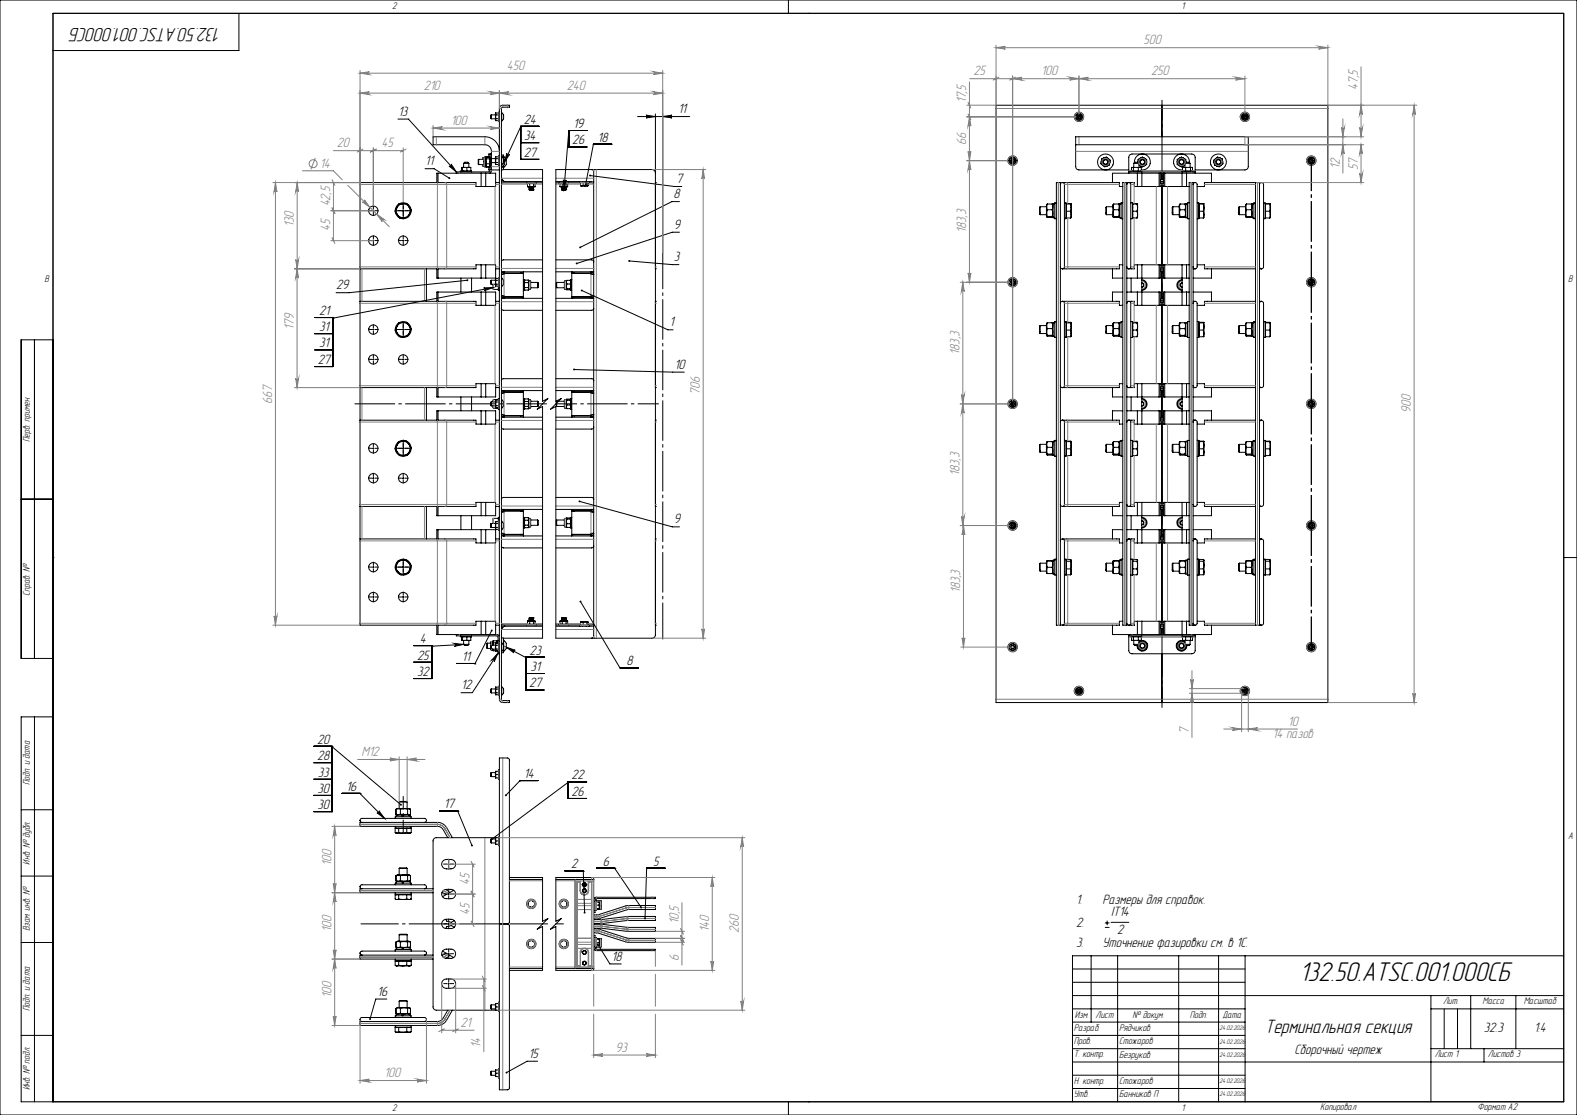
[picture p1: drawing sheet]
<svg xmlns="http://www.w3.org/2000/svg" width="594mm" height="420mm" viewBox="0 0 594 420" stroke-linecap="round" stroke-linejoin="round" font-family="sans-serif">
<defs><g id="words">
<text font-size="10.5" x="489.4" y="369.7">132.50.ATSC.001.000СБ</text>
<g font-size="7.5">
<text x="83.3" y="10.5" transform="rotate(-180 83.3 10.5)">132.50.ATSC.001.000СБ</text>
<text x="476.5" y="389.1">Терминальная секция</text>
</g>
<g font-size="5.3" fill="#808080">
<text x="430.7" y="16.7">500</text>
<text x="190.9" y="26.3">450</text>
<text x="366.7" y="28.4">25</text>
<text x="392.2" y="28.4">100</text>
<text x="433.6" y="28.4">250</text>
<text x="159.6" y="33.8">210</text>
<text x="213.5" y="33.8">240</text>
<text x="511.5" y="34" transform="rotate(-90 511.5 34)">47,5</text>
<text x="364" y="39" transform="rotate(-90 364 39)">17,5</text>
<text x="169.8" y="47">100</text>
<text x="126.9" y="55.5">20</text>
<text x="143.7" y="55.5">45</text>
<text x="364" y="54.5" transform="rotate(-90 364 54.5)">66</text>
<text x="120.4" y="63.1">14</text>
<text x="504.6" y="63.8" transform="rotate(-90 504.6 63.8)">12</text>
<text x="511.5" y="64" transform="rotate(-90 511.5 64)">57</text>
<text x="124.4" y="77.8" transform="rotate(-90 124.4 77.8)">42,5</text>
<text x="110.7" y="85.7" transform="rotate(-90 110.7 85.7)">130</text>
<text x="124.4" y="87" transform="rotate(-90 124.4 87)">45</text>
<text x="364" y="87.8" transform="rotate(-90 364 87.8)">183,3</text>
<text x="110.7" y="124.4" transform="rotate(-90 110.7 124.4)">179</text>
<text x="361.5" y="133.6" transform="rotate(-90 361.5 133.6)">183,3</text>
<text x="263.7" y="148.8" transform="rotate(-90 263.7 148.8)">706</text>
<text x="102.6" y="152.2" transform="rotate(-90 102.6 152.2)">667</text>
<text x="531.5" y="155.5" transform="rotate(-90 531.5 155.5)">900</text>
<text x="361.5" y="179.4" transform="rotate(-90 361.5 179.4)">183,3</text>
<text x="361.7" y="223.5" transform="rotate(-90 361.7 223.5)">183,3</text>
<text x="485" y="273.4">10</text>
<text x="447.8" y="276.4" transform="rotate(-90 447.8 276.4)">7</text>
<text x="479.3" y="278">14 пазов</text>
<text x="136.1" y="284.8">М12</text>
<text x="124.8" y="326.1" transform="rotate(-90 124.8 326.1)">100</text>
<text x="176.8" y="333.2" transform="rotate(-90 176.8 333.2)">45</text>
<text x="176.8" y="344.6" transform="rotate(-90 176.8 344.6)">45</text>
<text x="124.8" y="351.2" transform="rotate(-90 124.8 351.2)">100</text>
<text x="255.7" y="348.2" transform="rotate(-90 255.7 348.2)">10,5</text>
<text x="267.1" y="351" transform="rotate(-90 267.1 351)">140</text>
<text x="278.3" y="351.4" transform="rotate(-90 278.3 351.4)">260</text>
<text x="255.7" y="362.1" transform="rotate(-90 255.7 362.1)">6</text>
<text x="124.8" y="376" transform="rotate(-90 124.8 376)">100</text>
<text x="173.5" y="386.8">21</text>
<text x="181" y="394.7" transform="rotate(-90 181 394.7)">14</text>
<text x="231.8" y="396.2">93</text>
<text x="144.7" y="405.8">100</text>
</g>
<g font-size="5.3">
<text x="149.9" y="43.5">13</text>
<text x="197.3" y="46.6">24</text>
<text x="255.4" y="42.7">11</text>
<text x="197.5" y="52.8">34</text>
<text x="215.9" y="48.2">19</text>
<text x="225.1" y="53.4">18</text>
<text x="197.3" y="59">27</text>
<text x="215.5" y="54.4">26</text>
<text x="160.1" y="62.3">11</text>
<text x="254.6" y="69">7</text>
<text x="253.7" y="74.7">8</text>
<text x="253.8" y="86.2">9</text>
<text x="253.8" y="98.4">3</text>
<text x="126.6" y="109">29</text>
<text x="120.2" y="118.8">21</text>
<text x="120.2" y="124.8">31</text>
<text x="252.1" y="122.9">1</text>
<text x="120.2" y="130.9">31</text>
<text x="119.7" y="137.2">27</text>
<text x="254" y="138.8">10</text>
<text x="253.8" y="197.2">9</text>
<text x="158.2" y="242.3">4</text>
<text x="157.2" y="248.5">25</text>
<text x="173.9" y="249">11</text>
<text x="199.5" y="246.6">23</text>
<text x="235.9" y="250.6">8</text>
<text x="157.2" y="254.6">32</text>
<text x="199.8" y="252.8">31</text>
<text x="173.7" y="259.6">12</text>
<text x="199.3" y="259">27</text>
<text x="119.4" y="280.2">20</text>
<text x="119.4" y="286.4">28</text>
<text x="119.7" y="292.6">33</text>
<text x="197.3" y="293.1">14</text>
<text x="215.2" y="293.6">22</text>
<text x="119.6" y="298.6">30</text>
<text x="130.4" y="297.9">16</text>
<text x="215.2" y="299.8">26</text>
<text x="119.6" y="304.8">30</text>
<text x="167.2" y="304.5">17</text>
<text x="215.1" y="327.1">2</text>
<text x="227" y="326">6</text>
<text x="246" y="326">5</text>
<text x="405.3" y="340.5">1.</text>
<text x="415.3" y="340.5">Размеры для справок.</text>
<text x="418.5" y="345.1">IT14</text>
<text x="405.3" y="349.1">2.</text>
<text x="420.7" y="351.9">2</text>
<text x="405.3" y="356.5">3.</text>
<text x="415.3" y="356.5">Уточнение фазировки см. в 1С.</text>
<text x="230.3" y="362">18</text>
<text x="142.1" y="375.1">16</text>
<text x="558.9" y="388.6">32.3</text>
<text x="577.8" y="388.6">1:4</text>
<text x="199.1" y="398.6">15</text>
<text x="487.6" y="396.9">Сборочный чертеж</text>
</g>
<g font-size="3.8">
<text x="147.7" y="3.6">2</text>
<text x="445" y="3.6">1</text>
<text x="16.7" y="106.1">B</text>
<text x="590.7" y="106.1">B</text>
<text x="11.3" y="166.5" transform="rotate(-90 11.3 166.5)">Перв. примен.</text>
<text x="11.3" y="224.4" transform="rotate(-90 11.3 224.4)">Справ. №</text>
<text x="11.3" y="295.8" transform="rotate(-90 11.3 295.8)">Подп. и дата</text>
<text x="590.6" y="316.1">A</text>
<text x="11.3" y="325.7" transform="rotate(-90 11.3 325.7)">Инв. № дубл.</text>
<text x="11.3" y="350.8" transform="rotate(-90 11.3 350.8)">Взам. инв. №</text>
<text x="11.2" y="380.8" transform="rotate(-90 11.2 380.8)">Подп. и дата</text>
<text x="404.9" y="383.3">Изм.</text>
<text x="412.7" y="383.3">Лист</text>
<text x="426.6" y="383.3">№ докум.</text>
<text x="448.2" y="383.3">Подп.</text>
<text x="460.5" y="383.3">Дата</text>
<text x="543.6" y="378.3">Лит.</text>
<text x="558.4" y="378.3">Масса</text>
<text x="573.9" y="378.3">Масштаб</text>
<text x="404.5" y="388.2">Разраб.</text>
<text x="421.5" y="388.3">Рядчиков</text>
<text x="404.5" y="393.3">Пров.</text>
<text x="421.5" y="393.4">Стожаров</text>
<text x="404.5" y="398.3">Т. контр.</text>
<text x="421.5" y="398.4">Безруков</text>
<text x="540.4" y="398.3">Лист 1</text>
<text x="560.4" y="398.3">Листов 3</text>
<text x="11.2" y="410.7" transform="rotate(-90 11.2 410.7)">Инв. № подл.</text>
<text x="404.5" y="413.2">Утв.</text>
<text x="404.5" y="408.3">Н. контр.</text>
<text x="421.5" y="408.4">Стожаров</text>
<text x="421.5" y="413.3">Банников П</text>
<text x="147.7" y="418.6">2</text>
<text x="445" y="418.6">1</text>
<text x="497.3" y="418.3">Копировал</text>
<text x="556.6" y="418.3">Формат А2</text>
</g>
<g font-size="2.6">
<text x="459.4" y="388">24.02.2026</text>
<text x="459.4" y="393.4">24.02.2026</text>
<text x="459.4" y="398.2">24.02.2026</text>
<text x="459.4" y="413">24.02.2026</text>
<text x="459.4" y="408">24.02.2026</text>
</g>
</g></defs>
<g fill="none" stroke="#000" stroke-width=".38">
<path d="M0 0h594v420h-594zM90 5v14h-70M297 0v5M304.5 5h.1M188.5 40l.9-.4h2.5v.8h-2.5l-.5 .4v222.7l.5 .4h2.5v.7h-2.5a1.26 1.26 0 0 1-1.3-1.2v-222.5zM375.2 39.6h125v225h-125zM437.7 39.6v11.9M149.9 44.9h3.9l18.1 19.9M182.7 59.1l-.5 .4v3l.5 .4M182.7 59.1h1.8v.7M182.7 59.1l-.1 .3M183 59.4h-1.1l-.1 .6"/>
<path d="M183 59.4v.1M183 59.5v1.3M183 59.5l.2 .3M183.1 59.2l-.1 .2M183.2 59.8l-.2 1M183.2 59.8h1.3M183.2 59.1l-.2 .4M184 59.1h.1M184.5 59.8v1.9M184.5 59.2l.1 .2M184.6 58v6.4l-.2 .3-12.5 .1M185 43.3v1.4"/>
<path d="M185 59.7v1.6M185 43.3h1.6M185 44.7h1.6M185 59.7h1.6M185.1 58h-1v1.1M186.6 44.7h1.3M186.7 42.6v2.9M186.7 59.1v2.9M186.7 45.5h1.2M186.7 42.6h1.2M186.7 59.1h1.2M187.9 59.8h-1.3"/>
<path d="M187.9 43.3h-1.3M188.1 42.2h-.2v3.6h.2M188.1 58.7l-.2 .1v3.4l.2 .1M188.1 57a5.4 5.4 0 0 0-5.5-5.5h-19.5v3h19.5a2.41 2.41 0 0 1 2.5 2.5v2.7M188.9 58.4h.7v1.1M188.9 42.3v3.4M188.9 58.8h.1M189 42.5a1.91 1.91 0 0 1 0 3M189 58.8v3.4M189.6 58.8l.1 .9M189.7 59a2.53 2.53 0 0 1 0 4M190.9 57.7a.54 .54 0 0 0 .3 .7 .54 .54 0 0 0 .7-.2l-1.9 2.9z"/>
<path d="M196.1 47.8h.1M196.1 47.8l-6.1 13.3M196.1 53.8h6.9M203 47.6h-6.9v12.4h6.9M214.2 49.4h.1M214.2 49.4l-1.8 21.8M221.2 49.2h-7v6.2h7M223.5 54.5h.1M223.5 54.3h6.9M223.5 54.5l-2.9 15M240.1 43.9h19.7M243.4 43.4l3.5 .5-3.5 .5a.53 .53 0 0 0 .5-.5 .53 .53 0 0 0-.5-.5z"/>
<path d="M246.9 42.9v196.2a1.33 1.33 0 0 1-1.3 1.3l-22-.1M249.6 43.9l3.5-.5a.53 .53 0 0 0-.5 .5 .53 .53 0 0 0 .5 .5zM249.6 42.9v52.2M380.2 59.8v1.4M380.2 59.8h.1M381.4 59.1h.1M381.4 59.1l-1.2 .7M381.4 59.1l1.2 .7M381.4 59.1l1.3 .7M382.6 59.8v1.4M382.7 59.8v1.4M382.7 59.8h-.1"/>
<path d="M405.2 54.5h65M405.2 54.5v-3h65v3M405.2 54.5v8.3a1.21 1.21 0 0 0 1.2 1.2h18.8M405.2 44.7l1.2 .7M405.2 43.3v1.4M405.2 44.7l1.2 .8M405.2 43.3h.1M406.2 44h.5M406.4 42.6l-1.2 .7M406.4 42.6l1.2 .7M406.4 42.6h.1M406.4 43.8v.5"/>
<path d="M406.4 45.4v.1M406.4 42.6l1.3 .7M407.7 43.3v1.4M407.7 44.7l-1.3 .7M407.7 44.7l-1.3 .8M407.7 43.3h-.1M415 59.8l1.7-.7 1.5 1.2-.3 1.9-1.8 .6-1.4-1.1zM467.7 44.7l1.2 .7M467.7 43.3v1.4M467.7 44.7l1.2 .8M467.7 43.3h.1M468.7 44h.5"/>
<path d="M468.9 42.6l-1.2 .7M468.9 42.6l1.2 .7M468.9 42.6h.1M468.9 43.8v.5M468.9 45.4v.1M468.9 42.6l1.3 .7M470.1 43.3v1.4M470.1 44.7l-1.2 .7M470.1 44.7h.1M470.2 54.5v8.3a1.26 1.26 0 0 1-1.3 1.2h-18.7M470.2 44.7l-1.3 .8M470.2 43.3h-.1"/>
<path d="M470.2 43.3v1.4M492.7 59.8v1.4M492.7 59.8h.1M493.9 59.1h.1M493.9 59.1l-1.2 .7M493.9 59.1l1.2 .7M493.9 59.1l1.3 .7M495.2 59.8v1.4M495.2 59.8h-.1M140.4 79.4h.5M140.6 79.1v.5M148.9 79.7l.4 1.2 1.1 1.1"/>
<path d="M149.5 78.2a2.73 2.73 0 0 0 .2 2.6M149.5 78.2l-.7 1.4 .9 1.2M150.1 77l-.8 .9-.4 1.6M151.6 79.4h.5M151.7 76.8a2.65 2.65 0 0 0-2.2 1.4M151.7 76.8a2.53 2.53 0 0 1 2.4 1.1M151.7 76.8l-1.5 .1-.7 1.3M151.7 76.8l1.5-.1 .9 1.2M151.9 79.1v.5M153.1 76.6l-1.8-.2-1 .5M153.3 76.8l1.1 1 .4 1.3M154.1 77.9a2.71 2.71 0 0 1 .1 2.7"/>
<path d="M154.1 77.9l.8 1.3-.7 1.4M154.9 79.3l-.4 1.5-.9 1M160.1 63.6h3.4l5.8 3.5M164.5 68.8v-3.6h22.2v5.1h-7.4v-1.5h-43.7v32.5M165 65.2v3.6M169.1 62.5a.55 .55 0 0 0 .8 0 .55 .55 0 0 0 0-.7l2 3zM171.9 64.8v.4M173.6 64.8v-.4h4v.4M173.9 64.4v-1.3h3.4v1.3M174.1 63.1v1.3M174.6 61.5h2M174.6 61.5l.4-.4h1.2l.4 .4"/>
<path d="M174.6 61.5v1.6M175.9 63.1v1.3M176.6 61.5v1.6M180.3 60v2M180.3 60h1.9M180.3 62h1.9M181.2 65.2v5.1M181.8 62l.1 .6h1.1M182.6 62.6l.1 .3M183 65.2v5.1M183 62.3l.2 .5M183 60.8v1.5"/>
<path d="M183 62.3v.3M183 60.8l.2 .9M183 62.6l.1 .2M183.1 62.7l.1 .1M183.2 62.8h1.3M183.2 61.7l-.2 .6M183.2 61.7h1.3M184 62.8l-1.3 .1M184.1 62.8v1.2h4M184.5 61.7v1.1M184.5 62.7v.1M184.6 62.6l-.1 .2"/>
<path d="M185 61.3h1.6M185.1 61.3v1.7a1.74 1.74 0 0 1-1 2.2M186.6 61.2h1.3M186.7 68.8h1.4M186.7 62h1.2M188.9 67.2l1.2 1.2a1.21 1.21 0 0 1-1.2-1.2zM188.9 68.9h15.5M188.9 68.4h15.5M188.9 62.2h.1M189 62a1.91 1.91 0 0 0 0-3 2.5 2.5 0 0 1 0 4M189 62.2l-.1 1M189.6 63.9l-.4 .1-.3 .6"/>
<path d="M189.6 63.9h14.8v87.2l2-1-4 4 2-1v87.3h-14.8M189.6 62.5v1.4M189.7 62.3l-.1 .9M198.3 68.9l.1 .3h3.5v-.3M198.7 70.3h2.8M198.7 69.2v1.1M199.4 71.5h.1M199.4 71h1.5M199.4 70.7h1.5M199.4 70.8h1.5M199.4 71.3h1.5M199.4 71.5h1.5"/>
<path d="M199.4 70.5h1.3M199.4 70.5h1.5M199.4 70.5h.1M199.4 70.7v.1M199.4 71h.1M199.4 71.2v.1M199.4 71.3l.1 .1M199.4 70.8l.1 .1M199.4 71l.1 .1M199.4 70.5l.1 .1M199.5 70.9h1.2M199.5 71.4h1.2"/>
<path d="M199.5 71.1h1.2M199.5 70.6h1.2M199.5 70.9l-.1 .1M199.5 71.1l-.1 .1M199.5 71.4l-.1 .1M199.5 70.6l-.1 .1M199.5 69.2l-.1 1.3M200.7 70.5h.2M200.7 70.9l.2 .1M200.7 71.1l.2 .1M200.7 70.4l.2 .1M200.7 71.4l.2 .1"/>
<path d="M200.7 70.6l.2 .1M200.9 71.5h.1M200.9 70.5h.1M200.9 70.7v.1M200.9 71h.1M200.9 71.2v.1M200.9 71.3l-.2 .1M200.9 70.8l-.2 .1M200.9 71l-.2 .1M200.9 70.5l-.2 .1M200.9 69.2v1.2M201.5 69.2v1.1"/>
<path d="M209.4 68.4h14.2M209.4 68.9h9.3M210.6 68.9v.3h3.3M210.9 69.2v1.1M210.9 70.3h2.9M211.6 71.5h.1M211.6 71.2h1.5M211.6 71.5h1.5M211.6 70.8h1.5M211.6 70.5h1.5M211.6 70.7h1.5M211.6 70.5h.1"/>
<path d="M211.6 70.7v.1M211.6 71h.1M211.6 71.2v.1M211.6 71l.2 .1M211.6 70.8l.2 .1M211.6 71.3l.2 .1M211.6 70.5l.2 .1M211.8 71.1h1.2M211.8 70.9h1.2M211.8 71.4h1.2M211.8 70.6h1.2M211.8 71.1l-.2 .1"/>
<path d="M211.8 70.9l-.2 .1M211.8 69.2l-.2 1.3M211.8 70.6l-.2 .1M211.8 71.4l-.2 .1M212.2 67.7a.53 .53 0 0 0 .5 .6 .53 .53 0 0 0 .6-.5l-.9 3.4zM213 71.1l.1 .1M213 70.9l.1 .1M213 70.6l.1 .1M213 71.4l.1 .1M213.1 71.5h.1M213.1 71h-1.5M213.1 70.7v.1"/>
<path d="M213.1 71h.1M213.1 71.2v.1M213.1 71l-.1 .1M213.1 70.8l-.1 .1M213.1 71.3l-.1 .1M213.1 70.5l-.1 .1M213.2 69.2l-.1 1.2M213.8 69.2v1.1M214.1 68.9l-.2 .3M218.5 68.4l-.2 .2 .4 .2M218.7 69.9l.4 .1M218.7 68.8v1.1"/>
<path d="M219.1 70h1.2M219.6 68.7v1.2M219.6 69.9l.7 .1M219.6 69.9l-.5 .1M220.3 70h1M221.1 69.9l.2 .1M221.1 69.9l-.8 .1M221.4 70h-.1M221.5 68.9h2.1M221.5 68.8v1.1l-.2 .1M221.6 68.7l-.1 .1M221.8 68.4v.3h-.7v1.2"/>
<path d="M222.3 66.1l31.8 4.2h2.7M222.8 63.9l.6 .2 .2 .5v3.8M223.6 68.4v34M223.6 63.9v.5M223.6 63.9h-14.2v87.2l2-1-4 4 2-1v87.3l14.2-.1M223.6 63.9h22a1.33 1.33 0 0 1 1.3 1.2M246.9 68.8h.1M246.9 68.8v.7M255.9 75.9h-2.8l-34.6 17.3M380.2 61.2l1.2 .8M380.2 61.2l1.2 .7M380.2 61.2h.1"/>
<path d="M381.2 60.5h.5M381.4 60.3v.5M381.4 61.9v.1M382.6 61.2l-1.2 .7M382.6 61.2h.1M382.7 61.2l-1.3 .8M391.8 77.9l-.3 .2v2.5l.3 .3M391.8 77.9v3M391.8 77.9h2.4M394.3 77v4.8M394.5 76.9l-.2 .1M394.5 76.9l-.2 .9 .2 1.2"/>
<path d="M394.5 79l-.2 1.2 .2 1.3M394.5 79h1.8M394.5 76.9h1.8M396.3 79l.2 1.4-.2 1.1M396.3 76.9l.2 1.1-.2 1M396.3 76.9l.4 .3M396.7 76.8v5.2h.6M396.7 76.7h.6M396.7 76.7v.1M397.9 68.8h1.5v166.7h-1.5zM397.9 76.4h-.6v6h.6M400.2 68.8l.5 .2 .2 .5v31l-.2 .6-.5 .2"/>
<path d="M400.2 68.8l-.5 .1-.3 .6M400.2 68.8h21.4v1.5h1.3M400.9 76.4h.6v6h-.6M401.5 76.7h.2M401.7 76.9h1.6M401.7 79.6h1.6M403.3 76.9l.2 1.3M403.3 79.6l.2 1.2M403.5 78.2l-.2 1.4M403.5 78.2v2.6M403.5 76.8l-.2 .1M403.5 76.8v1.4"/>
<path d="M403.5 76.8l-1.8-.1v5.4h1.6M416.8 77.9v3M416.8 77.9l-.3 .2v2.5l.3 .3M416.8 77.9h2.4M419 68.8v-3.6h37.3v3.6M419.5 76.9l-.3 .3 .1 4.6M419.5 76.9l-.2 .9 .2 1.2M419.5 79l-.2 1.2 .2 1.3M419.5 79h1.8M419.5 76.9h1.8M421.3 79l.2 1.4-.2 1.1M421.3 76.9l.2 1.1-.2 1"/>
<path d="M421.3 76.9l.4 .3M421.7 76.8v5.2h.6M421.7 76.7h.6M421.7 76.7v.1M422.9 76.4h-.6v6h.6M423.7 68.8h-.8v166.7h.8M423.7 68.8h.1M423.7 68.8h.7v166.7h-.7M425.1 68.8l-.5 .2-.2 .5M425.1 68.8h.1M425.2 64.8h25M425.2 64.8v-5.6a1.21 1.21 0 0 1 1.2-1.2h22.5a1.26 1.26 0 0 1 1.3 1.2v5.6"/>
<path d="M425.2 64.8v.4M425.2 68.8l.7 .5v31.4l-.7 .6M425.9 76.4h.6v6h-.6M426 64.8v-.4h4v.4M426.2 64.4v-1.3h3.7v1.3M426.5 76.7h.2M426.7 76.9h1.5M426.7 79.6h1.5M426.9 63.1v1.3M427 61.5h2M427 61.5v1.6M427.3 61.3a3 3 0 0 1 2.9-3.3 3 3 0 0 1 3.1 3.2 3 3 0 0 1-3.4 2.8"/>
<path d="M428.2 76.9l.3 1.3M428.2 79.6l.3 1.2M428.4 65.2v5.1M428.5 78.2l-.3 1.4M428.5 78.2v2.6M428.5 76.8l-.3 .1M428.5 76.8v1.4M428.5 76.8l-1.8-.1v5.4h1.5M428.6 61.1h-1.2l-.4 .4M428.6 61.1l.4 .4M428.8 63.1v1.3M429 61.5v1.6"/>
<path d="M430.1 65.2v5.1M431.9 61a1.63 1.63 0 0 0-1.7-1.6 1.63 1.63 0 0 0-1.5 1.8M431.9 61a1.61 1.61 0 0 1-1.1 1.5 1.61 1.61 0 0 1-1.8-.5M431.9 61v-.9l-1.6-1-1.6 1v1.1M431.9 61v1l-1.6 .9-1.3-.7M436.6 65.2v5.1M437.1 65.2v5.1h-9.8v-1.5h-2.1M437.1 68.8l.5 .7v31l-.5 .7M437.1 68.4h1.2M437.7 67.2l-.6 .7M437.7 67.2l.6 .7M437.7 65.2v2"/>
<path d="M438.3 68.8l-.5 .5v31.4l.5 .5M438.3 65.2v5.1h9.6M438.7 65.2v5.1M441.8 77.9v3M441.8 77.9l-.3 .2v2.5l.3 .3M441.8 77.9h2.4M444.5 76.9l-.3 .3 .1 4.6M444.5 76.9l-.2 .9 .2 1.2M444.5 79l-.2 1.2 .2 1.3M444.5 79h1.8M444.5 76.9h1.8M445.2 65.2v5.1"/>
<path d="M445.3 64.8v-.4h4v.4M445.4 64.4v-1.3h3.8v1.3M446.3 62a1.62 1.62 0 0 1-2.6-.1 1.62 1.62 0 0 1 .9-2.5 1.62 1.62 0 0 1 2.1 1.8v-1.1l-1.7-1-1.6 1v1.9l1.6 .9 1.3-.7M446.3 61.5h2M446.3 61.5l.4-.4h1.2l.4 .4M446.3 61.5v1.6M446.3 79l.2 1.4-.2 1.1M446.3 76.9l.2 1.1-.2 1M446.3 76.9l.4 .3M446.6 63.1v1.3M446.7 76.8v5.2h.6M446.7 76.7h.6"/>
<path d="M446.7 76.7v.1M446.9 65.2v5.1M447.9 76.4h-.6v6h.6M448 61.3a3 3 0 0 0-2.9-3.3 3 3 0 0 0-3.1 3.2 3 3 0 0 0 3.4 2.8M448.3 61.5v1.6M448.4 63.1v1.3M449.4 68.8h.7M449.4 68.8h-1.5v166.7h1.5M449.4 68.8v166.7M450.1 68.8l.5 .1 .3 .6v31l-.2 .6-.6 .2M450.1 68.8l-.4 .1-.3 .6M450.2 64.8v.4"/>
<path d="M450.9 76.4h.7v6h-.7M451.6 76.7h.1M451.7 76.9h1.5M451.7 79.6h1.5M453.2 76.9l.3 1.3M453.2 79.6l.3 1.2M453.5 78.2l-.3 1.4M453.5 78.2v2.6M453.5 76.8l-.3 .1M453.5 76.8v1.4M453.5 76.8l-1.8-.1v5.4h1.5M457.2 60.3l1.4-1.2 1.8 .7 .3 1.9-1.5 1.1-.9-.3-.9-.3z"/>
<path d="M466.8 77.9v3M466.8 77.9l-.3 .2v2.5l.3 .3M466.8 77.9h2.4M469.5 76.9l-.3 .3 .1 4.6M469.5 76.9l-.2 .9 .2 1.2M469.5 79l-.2 1.2 .2 1.3M469.5 79h1.8M469.5 76.9h1.8M471.3 79l.2 1.4-.2 1.1M471.3 76.9l.2 1.1-.2 1M471.3 76.9l.4 .3M471.7 76.8v5.2h.6"/>
<path d="M471.7 76.7h.6M471.7 76.7v.1M472.9 68.8h.7M472.9 76.4h-.6v6h.6M472.9 68.8h-19.2v1.5h-2.8M472.9 68.8v166.7M473.6 68.8h.1M473.7 68.8h.7M474.4 68.8h.8M474.4 68.8v166.7M475.2 68.8l-.5 .1-.3 .6M475.2 68.8h.1"/>
<path d="M475.2 68.8l.4 .1 .3 .6v31l-.2 .6-.5 .2M475.9 76.4h.6v6h-.6M476.5 76.7h.2M476.7 76.9h1.6M476.7 79.6h1.6M478.3 76.9l.2 1.3M478.3 79.6l.2 1.2M478.5 78.2l-.2 1.4M478.5 78.2v2.6M478.5 76.8l-.2 .1M478.5 76.8v1.4M478.5 76.8l-1.8-.1v5.4h1.6"/>
<path d="M492.7 61.2l1.2 .8M492.7 61.2l1.2 .7M492.7 61.2h.1M493.9 61.9v.1M495.1 61.2l-1.2 .7M495.1 61.2h.1M495.2 61.2l-1.3 .8M140.4 90.6h.5M140.6 90.4v.5M149.7 80.8a2.72 2.72 0 0 0 2.3 1.2M149.7 80.8l.8 1.3 1.5-.1M151.6 90.6h.5"/>
<path d="M151.9 90.4v.5M153.4 81.9l-1.5 .5-1.2-.3M154.2 80.6a2.64 2.64 0 0 1-2.2 1.4M154.2 80.6l-.7 1.3-1.5 .1M181.2 99.7v5.1M183 99.7v5.1M204.4 97.9h-14.8l-.5 .2-.2 .5M209.4 97.9h13.4l.6 .2 .2 .5M237 98.3l18.7 1.4M255.9 87.5h-2.7l-36 11.8M391.8 80.9h2.4M394.5 81.5l-.2 .2 .2 .2h1.8l.2-.1-.2-.3"/>
<path d="M394.5 81.5h1.8M396.7 81.5l-.2 .3M401.5 82h.2M403.5 80.8l-.2 1.3M403.5 80.8v1.2l-.2 .1M416.8 80.9h2.4M419.5 81.5l-.2 .2 .2 .2h1.8l.2-.1-.2-.3M419.5 81.5h1.8M421.7 81.5l-.2 .3M422.9 99.7h-1.3v1.6h-21.4M426.5 82h.2M428.4 99.7v5.1"/>
<path d="M428.5 80.8l-.3 1.3M428.5 80.8v1.2l-.3 .1M430.1 99.7v5.1M436.6 99.7v5.1M438.7 99.7v5.1M441.8 80.9h2.4M444.5 81.5l-.2 .2 .2 .2h1.8l.2-.1-.2-.3M444.5 81.5h1.8M445.2 99.7v5.1M446.7 81.5l-.2 .3M446.9 99.7v5.1M447.9 99.7h-9.6v5.1h9.6"/>
<path d="M450.9 99.7h2.8v1.6h19.2M451.6 82h.1M453.5 80.8l-.3 1.3M453.5 80.8v1.2l-.3 .1M466.8 80.9h2.4M469.5 81.5l-.2 .2 .2 .2h1.8l.2-.1-.2-.3M469.5 81.5h1.8M471.7 81.5l-.2 .3M476.5 82h.2M478.5 80.8l-.2 1.3M478.5 80.8v1.2l-.2 .1M118.6 119.6h6.9v6"/>
<path d="M125.4 119.5v12.3h-6.9M125.5 119.8h.1M135.6 113.5v32.5M135.6 113.5h43.7v1.5h7.4v-5h-22.2v3.5M135.6 101.3h43.7v-1.6h7.4v5.1h-22.2v-3.5M135.6 101.3v12.2M160.6 101.3v12.2M165 101.3v3.5M165 110v3.5M173.6 104.8v5.2M176 105.6l-44.5 4.7h-4.9M177.6 104.8v5.2"/>
<path d="M181.2 110v5M182.2 108.5l3.5-.2-3.3 1.2a.54 .54 0 0 0 .4-.6 .54 .54 0 0 0-.6-.4zM183 110v5M185 105.6v1.5M185 105.6h1.6M185 107.1h1.6M185.7 107.1l.1 1.9h1.9M185.7 108.3l-60.2 11.5M186.6 107l1.3 .1M186.7 113.5h1.4M186.7 101.3h1.4M186.7 104.9v2.9"/>
<path d="M186.7 107.8h1.2M186.7 104.9h1.2M187.7 107.8v1.6h.4M187.9 105.6h-1.3M188.1 104.5l-.2 .1v3.5h.2M188.9 116.2l.2 .5 .5 .2h14.8M188.9 104.6v3.4M188.9 111.4h1v1a.96 .96 0 0 1-1-1zM188.9 102.4h15.5M188.9 112.4h15.5M189 104.8a1.91 1.91 0 0 1 0 3M189 102.8l.9-.4v1h-1z"/>
<path d="M189.4 111.4l.4 .5h7.3v.5M189.9 103h7.2v8.8h-7.2M196.1 103h.5M196.1 111.8h.5M197.1 105.4h.4v4h-.4M197.1 102.4v.5h-7.3l-.4 .5M197.5 109l.2 .3M197.7 108.3v1M197.7 106.5v1.8M197.7 105.5v1M197.7 106.5h1.3M197.7 105.5l-.2 .2"/>
<path d="M197.7 108.3h1.3M197.7 109.3h1.3M197.7 105.5h1.3M199 108.3l.1 .5M199 106.5l.1 .9M199 105.5l.1 .5M199 105.5l.1 .2M199.1 105.7l.8 .2v2.9l-.8 .2M199.1 106v1.4M199.1 105.7v.3M199.1 108.8v.2M199.1 107.4v1.4"/>
<path d="M199.1 107.4l-.1 .9M199.1 109l-.1 .3M199.1 108.8l-.1 .5M199.1 106l-.1 .5M199.9 106.4h2.6M199.9 108.4h2.6M202.5 106.4v2M209.4 102.4h14.2M209.4 112.4h14.2M209.5 108.2l.2 .2M209.5 108.2h.1M209.7 106.4v2"/>
<path d="M209.7 106.4l-.2 1.8M209.7 106.4h2.9M209.7 108.4h2.9M209.7 108.4h.1M213.4 105.7l-.8 .3v2.8l.8 .2M213.4 107.9l.1 .8M213.4 106.3l.1 .7M213.4 106.3v1.6M213.4 109h.1M213.4 105.7v.6M213.4 107.9v1.1M213.4 109l.1 .2 1.4-.1"/>
<path d="M213.4 109v.1M213.4 105.7h.1M213.5 108.7l-.1 .3M213.5 105.6l-.1 .1M213.5 108.7h1.3M213.5 107l-.1 .9M213.5 107h1.3M213.5 105.6l-.1 .7M213.5 105.6h1.3M214.8 107v1.7M214.8 105.6v1.4M214.8 108.7l.2 .3"/>
<path d="M214.8 105.6l.1 .1M214.9 105.7h.1M215 105.4h.1M215 105.4v4h.4M215 109l-.1 .1M215 105.4h.4M215.4 102.4v.5h7.3l.4 .5M215.9 103h.5M215.9 111.8h.5M219.1 109.4l32.5 14.8h1.9M222.6 111.4h.8a.68 .68 0 0 1 0 .8 .68 .68 0 0 1-.8 .2zM222.6 102.4a.73 .73 0 0 1 .7 .2 .73 .73 0 0 1 .1 .8h-.8z"/>
<path d="M222.6 103h-7.2v8.8h7.2M223.1 111.4l-.4 .5h-7.3v.5M223.6 116.2l-.2 .5-.6 .2h-13.4M223.6 112.4v34.7M223.6 102.4v10M246.9 113.5h.1M246.9 113.5v.7M246.9 101.3h.1M246.9 100.5v.8M380.2 105.6v1.5M380.2 107.1l1.2 .7M380.2 105.6h.1"/>
<path d="M380.2 105.6v1.4M380.2 107l1.2 .7M380.2 107v.1M381.2 106.3h.5M381.4 104.9v.1M381.4 106.1v.5M381.4 107.7v.1M381.4 105l-1.2 .6M381.4 105l1.2 .6M381.4 104.9l-1.2 .7M381.4 104.9l1.3 .7M382.6 105.6v1.4"/>
<path d="M382.6 107l-1.2 .7M382.6 107l.1 .1M382.7 105.6v1.5M382.7 107.1l-1.3 .7M382.7 105.6h-.1M399.4 100.5l.2 .6 .6 .2M400.2 113.5l.5 .2 .2 .5v31.1l-.2 .5-.5 .2M400.2 113.5l-.6 .2-.2 .5M400.2 113.5h21.4v1.5h1.3M419 101.3v3.5h3.9M422.9 110h-3.9v3.5M424.4 110h12.7v5h-9.8v-1.5h-2.1"/>
<path d="M424.4 100.5l.1 .4 .6 .4M425.1 113.5l-.6 .3-.1 .4M425.1 113.5h.1M425.1 101.3h.1M425.2 113.5l.7 .6v31.3l-.7 .6M425.2 101.3h2.1v-1.6h9.8v5.1h-12.7M426 104.8v5.2M428.4 110v5M430 105.4a1.99 1.99 0 0 1 2.1 2 1.99 1.99 0 0 1-2.1 2M430 105.7a1.64 1.64 0 0 1 1.7 1.7 1.64 1.64 0 0 1-1.7 1.6M430 106.6a.76 .76 0 0 1 .8 .8 .76 .76 0 0 1-.8 .7M430 104.8v5.2"/>
<path d="M430 106.5l.8 .4v.9l-.8 .4M430.1 110v5M436.6 110v5M437.1 113.5l.5 .7v31.1l-.5 .7M437.1 102.1l.6 .8M437.1 101.7h1.2M437.1 113.1h1.2M437.5 102.4h.4M437.5 112.4h.4M437.7 111.9l-.6 .7M437.7 111.9l.6 .7M437.7 102.9v9"/>
<path d="M438.3 113.5l-.5 .6v31.3l.5 .6M438.3 102.1l-.6 .8M438.7 110v5M445.2 110v5M445.3 105.4a1.99 1.99 0 0 0-2 2 1.99 1.99 0 0 0 2 2M445.3 105.7a1.64 1.64 0 0 0-1.6 1.7 1.64 1.64 0 0 0 1.6 1.6M445.3 106.6a.76 .76 0 0 0-.8 .8 .76 .76 0 0 0 .8 .7M445.3 104.8v5.2M445.3 106.5l-.8 .4v.9l.8 .4M446.9 110v5M447.9 110h-9.6v5h9.6M449.4 100.5l.2 .6 .5 .2"/>
<path d="M449.4 101.3h.7M449.4 113.5h.7M449.4 110h6.9v3.5M450.1 113.5l.6 .2 .2 .5v31.1l-.3 .6-.5 .1M450.1 113.5l-.5 .2-.2 .5M456.3 101.3v3.5h-6.9M472.9 113.5h-19.2v1.5h-2.8M474.4 113.5h.8M474.4 100.5l.1 .4 .7 .4M474.4 101.3h.8M475.2 113.5l-.7 .3-.1 .4M475.2 113.5h.1"/>
<path d="M475.2 101.3h.1M475.2 113.5l.5 .2 .2 .5v31.1l-.3 .6-.4 .1M492.7 105.6v1.5M492.7 107.1l1.2 .7M492.7 105.6h.1M493.7 106.3h.5M493.9 104.9v.1M493.9 106.1v.5M493.9 107.7v.1M493.9 105l-1.2 .6M493.9 105l1.3 .6M493.9 104.9l-1.2 .7"/>
<path d="M493.9 104.9l1.3 .7M495.2 105.6v1.5M495.2 107.1l-1.3 .6M495.2 107.1l-1.3 .7M13 128v120M20 128h-12v120h12M118.5 125.7h6.9M125.4 132v6.1h-6.9M140.4 124.1h.5M140.4 135.4h.5M140.6 123.9v.5M140.6 135.1v.5"/>
<path d="M148.9 124.4l.4 1.3 1.1 1.1M149.5 123a2.71 2.71 0 0 0 .2 2.6M149.5 123l-.7 1.3 .9 1.3M149.7 125.6a2.64 2.64 0 0 0 2.3 1.2M149.7 125.6l.8 1.2h1.5M150.1 121.7l-.8 1-.4 1.5M151.6 124.1h.5M151.6 135.4h.5M151.7 121.5a2.65 2.65 0 0 0-2.2 1.5M151.7 121.5a2.73 2.73 0 0 1 2.4 1.2M151.7 121.5l-1.5 .1-.7 1.4M151.7 121.5l1.5-.1 .9 1.3"/>
<path d="M151.9 123.9v.5M151.9 135.1v.5M153.1 121.4l-1.3-.3-1.5 .5M153.3 121.5l1.1 1.1 .4 1.2M153.4 126.7l-1.5 .4-1.2-.2M154.1 122.7a2.73 2.73 0 0 1 .1 2.6M154.1 122.7l.8 1.2-.7 1.4M154.2 125.3a2.78 2.78 0 0 1-2.2 1.5M154.2 125.3l-.7 1.4-1.5 .1M154.9 124.1l-.4 1.5-.9 1M216.2 139.2l41.5 1M391.8 122.6v3"/>
<path d="M391.8 122.6l-.3 .3v2.5l.3 .2M391.8 122.6h2.4M391.8 125.6h2.4M394.3 121.7v4.8M394.5 121.6l-.2 .1M394.5 121.6l-.2 1 .2 1.2M394.5 123.8l-.2 1.1 .2 1.4M394.5 126.3l-.2 .2 .2 .2h1.8l.2-.2-.2-.2M394.5 126.3h1.8M394.5 123.8h1.8M394.5 121.6h1.8M396.3 123.8l.2 1.3-.2 1.2"/>
<path d="M396.3 121.6l.2 1.1-.2 1.1M396.3 121.6l.4 .4M396.7 121.5v5.3h.6M396.7 121.5h.1M396.7 126.3l-.2 .2M396.7 121.5h.6M397.9 121.1h-.6v6h.6M400.9 121.1h.6v6h-.6M401.5 126.8h.2M401.5 121.5h.2M401.7 121.6h1.6M401.7 124.3h1.6"/>
<path d="M403.3 121.6l.2 1.4M403.3 124.3l.2 1.3M403.5 123l-.2 1.3M403.5 123v2.6M403.5 125.6l-.2 1.2M403.5 121.5l-.2 .1M403.5 121.5v1.5M403.5 125.6v1.2h-.2M403.5 121.5l-1.8-.1v5.4h1.6M416.8 122.6l-.3 .3v2.5l.3 .2M416.8 122.6v3M416.8 122.6h2.4"/>
<path d="M416.8 125.6h2.4M419.5 121.6l-.3 .4 .1 4.5M419.5 121.6l-.2 1 .2 1.2M419.5 123.8l-.2 1.1 .2 1.4M419.5 126.3l-.2 .2 .2 .2h1.8l.2-.2-.2-.2M419.5 126.3h1.8M419.5 123.8h1.8M419.5 121.6h1.8M421.3 123.8l.2 1.3-.2 1.2M421.3 121.6l.2 1.1-.2 1.1M421.3 121.6l.4 .4M421.7 121.5v5.3h.6"/>
<path d="M421.7 121.5h.1M421.7 126.3l-.2 .2M421.7 121.5h.6M422.9 121.1h-.6v6h.6M425.9 121.1h.6v6h-.6M426.5 126.8h.2M426.5 121.5h.2M426.7 121.6h1.5M426.7 124.3h1.5M428.2 121.6l.3 1.4M428.2 124.3l.3 1.3M428.5 123l-.3 1.3"/>
<path d="M428.5 123v2.6M428.5 125.6l-.3 1.2M428.5 121.5l-.3 .1M428.5 121.5v1.5M428.5 125.6v1.2h-.3M428.5 121.5l-1.8-.1v5.4h1.5M441.8 122.6v3M441.8 122.6l-.3 .3v2.5l.3 .2M441.8 122.6h2.4M441.8 125.6h2.4M444.5 121.6l-.3 .4 .1 4.5M444.5 121.6l-.2 1 .2 1.2"/>
<path d="M444.5 123.8l-.2 1.1 .2 1.4M444.5 126.3l-.2 .2 .2 .2h1.8l.2-.2-.2-.2M444.5 126.3h1.8M444.5 123.8h1.8M444.5 121.6h1.8M446.3 123.8l.2 1.3-.2 1.2M446.3 121.6l.2 1.1-.2 1.1M446.3 121.6l.4 .4M446.7 121.5v5.3h.6M446.7 121.5h.1M446.7 126.3l-.2 .2M446.7 121.5h.6"/>
<path d="M447.9 121.1h-.6v6h.6M450.9 121.1h.7v6h-.7M451.6 126.8h.1M451.6 121.5h.1M451.7 121.6h1.5M451.7 124.3h1.5M453.2 121.6l.3 1.4M453.2 124.3l.3 1.3M453.5 123l-.3 1.3M453.5 123v2.6M453.5 125.6l-.3 1.2M453.5 121.5l-.3 .1"/>
<path d="M453.5 121.5v1.5M453.5 125.6v1.2h-.3M453.5 121.5l-1.8-.1v5.4h1.5M466.8 122.6v3M466.8 122.6l-.3 .3v2.5l.3 .2M466.8 122.6h2.4M466.8 125.6h2.4M469.5 121.6l-.3 .4 .1 4.5M469.5 121.6l-.2 1 .2 1.2M469.5 123.8l-.2 1.1 .2 1.4M469.5 126.3l-.2 .2 .2 .2h1.8l.2-.2-.2-.2M469.5 126.3h1.8"/>
<path d="M469.5 123.8h1.8M469.5 121.6h1.8M471.3 123.8l.2 1.3-.2 1.2M471.3 121.6l.2 1.1-.2 1.1M471.3 121.6l.4 .4M471.7 121.5v5.3h.6M471.7 121.5h.1M471.7 126.3l-.2 .2M471.7 121.5h.6M472.9 121.1h-.6v6h.6M475.9 121.1h.6v6h-.6M476.5 126.8h.2"/>
<path d="M476.5 121.5h.2M476.7 121.6h1.6M476.7 124.3h1.6M478.3 121.6l.2 1.4M478.3 124.3l.2 1.3M478.5 123l-.2 1.3M478.5 123v2.6M478.5 125.6l-.2 1.2M478.5 121.5l-.2 .1M478.5 121.5v1.5M478.5 125.6v1.2h-.2M478.5 121.5l-1.8-.1v5.4h1.6"/>
<path d="M135.6 146h43.7v-1.5h7.4v5h-22.2v-3.5M135.6 158.3v32.5M135.6 158.3h43.7v1.5h7.4v-5.1h-22.2v3.6M135.6 146v12.3M160.6 146v12.3M165 146v3.5M165 154.7v3.6M173.6 149.5v5.2M177.6 149.5v5.2M181.2 144.5v5M181.2 154.7v5.1M183 144.5v5"/>
<path d="M183 154.7v5.1M185 151.4v1.5M185 151.4h2.9M185.7 152.9l.1 .9h1.9M186.7 146h1.4M186.7 158.3h1.4M186.7 150.7v2.9M186.7 153.6h1.2M186.7 150.7h1.2M187.7 150.5h-1.9l-.1 .9M187.7 153.6v.5h.4M187.9 152.8l-2.9 .1"/>
<path d="M188.1 150.4h-.2v3.5h.2M188.1 150.1h-.4v.6M188.9 150.4v3.4M188.9 156.1h1v1a1.02 1.02 0 0 1-1-1zM188.9 157.1h15.5M188.9 147.1h15.5M189 150.7a1.91 1.91 0 0 1 0 2.9M189 147.6l.9-.5v1h-.4a.37 .37 0 0 1-.6 0 .37 .37 0 0 1 .1-.5zM189.4 156.1l.5 .6h7.2v.4M189.9 147.8h7.2v8.7h-7.2M196.1 156.5h.5M196.1 147.8h.5"/>
<path d="M197.1 150.1h.4v4h-.4M197.1 147.1v.5h-7.2l-.5 .5M197.5 153.8l.2 .2M197.7 150.3v.9M197.7 151.2v1.9M197.7 153.1v.9M197.7 153.1h1.3M197.7 154h1.3M197.7 150.3h1.3M197.7 150.3l-.2 .2M197.7 151.2h1.3M199 150.3l.1 .4"/>
<path d="M199 151.2l.1 .9M199 153.1l.1 .4M199 150.3l.1 .2M199.1 150.5l.8 .2v2.9l-.8 .2M199.1 153.5v.3M199.1 152.1v1.4M199.1 150.7v1.4M199.1 150.5v.2M199.1 152.1l-.1 1M199.1 153.8l-.1 .2M199.1 150.7l-.1 .5M199.1 153.5l-.1 .5"/>
<path d="M199.9 151.1h2.6M199.9 153.1h2.6M202.5 151.1v2M204.4 142.6h-14.9l-.6 .7M209.4 142.6h13.6l.6 .8M209.4 157.1h14.2M209.4 147.1h14.2M209.7 151.1v2M209.7 151.1h2.9M209.7 153.1h2.9M212.6 150.8v2.7l.8 .3M212.6 150.8h.1"/>
<path d="M213.4 150.5l-.8 .3M213.4 151.6l.1 1M213.4 151.6v1.6M213.4 150.5v1.1M213.4 153.2v.6M213.4 153.2l.1 .7M213.4 150.5l.1 .3M213.4 153.8h.1M213.4 150.5h.1M213.4 153.8l.1 .1M213.5 152.6h1.3M213.5 150.8l-.1 .8"/>
<path d="M213.5 150.8h1.3M213.5 152.6l-.1 .6M213.5 153.9h1.3M214.8 150.8v1.8M214.8 152.6v1.3M214.9 153.8l-.1 .1M215 150.5l-.2 .3M215 150.5l-1.5-.2-.1 .2M215 153.8h-.1M215 154.1h.4M215 154.1h.1M215.4 150.1h-.4v4"/>
<path d="M215.4 147.1v.5h7.2l.5 .5M215.9 147.8h.5M215.9 156.5h.5M222.6 156.1h.8a.7 .7 0 0 1 0 .8 .7 .7 0 0 1-.8 .2zM222.6 147.1l.6 .2a.48 .48 0 0 1 .4 .3 .48 .48 0 0 1-.2 .5h-.8zM222.6 147.8h-7.2v8.7h7.2M223.1 156.1l-.5 .6h-7.2v.4M223.6 157.1v34.8M223.6 147.1v10M246.9 146h.1M246.9 145.3v.7M246.9 158.3h.1"/>
<path d="M246.9 158.3v.7M380.2 152.8l1.2 .8M380.2 151.4v1.4M380.2 151.4v.1M380.2 152.8l1.2 .7M380.2 151.5v1.3M380.2 152.8h.1M381.2 152.1h.5M381.4 150.8l-1.2 .7M381.4 150.8l1.2 .7M381.4 150.7v.1M381.4 151.9v.5"/>
<path d="M381.4 153.5v.1M381.4 150.7l-1.2 .7M381.4 150.7l1.3 .7M382.6 151.5v1.3M382.6 152.8l-1.2 .7M382.6 152.8h.1M382.7 152.8l-1.3 .8M382.7 151.4l-.1 .1M382.7 151.4v1.4M399.4 145.3l.3 .6 .5 .1M400.2 158.3l.5 .2 .2 .5v31l-.2 .6-.5 .2M400.2 158.3l-.5 .1-.3 .6"/>
<path d="M400.2 158.3h21.4v1.5h1.3M419 146v3.5h3.9M422.9 144.5h-1.3v1.5h-21.4M422.9 154.7h-3.9v3.6M424.4 145.3l.2 .5 .5 .2M424.4 154.7h12.7v5.1h-9.8v-1.5h-2.1M425.1 158.3l-.5 .2-.2 .5M425.1 146h.1M425.1 158.3h.1M425.2 146h2.1v-1.5h9.8v5h-12.7M425.2 158.3l.7 .5v31.4l-.7 .6M426 149.5v5.2"/>
<path d="M428.4 144.5v5M428.4 154.7v5.1M430 150.1a2.01 2.01 0 0 1 2 2 2.01 2.01 0 0 1-2 2M430 150.5a1.62 1.62 0 0 1 1.7 1.6 1.62 1.62 0 0 1-1.7 1.7M430 151.4a.74 .74 0 0 1 .8 .7 .74 .74 0 0 1-.8 .8M430 149.5v5.2M430 151.3l.8 .4v.9l-.8 .4M430.1 144.5v5M430.1 154.7v5.1M436.6 144.5v5M436.6 154.7v5.1M437.1 158.3l.5 .7v31l-.5 .7"/>
<path d="M437.1 146.9l.6 .7M437.1 157.9h1.2M437.1 146.4h1.2M437.5 157.1h.4M437.5 147.1h.4M437.7 156.7l-.6 .7M437.7 156.7l.6 .7M437.7 147.6v9.1M438.3 158.3l-.5 .5v31.4l.5 .5M438.3 146.9l-.6 .7M438.7 144.5v5M438.7 154.7v5.1"/>
<path d="M445.2 144.5v5M445.2 154.7v5.1M445.3 150.1a2.01 2.01 0 0 0-2 2 2.01 2.01 0 0 0 2 2M445.3 150.5a1.62 1.62 0 0 0-1.6 1.6 1.62 1.62 0 0 0 1.6 1.7M445.3 151.4a.74 .74 0 0 0-.8 .7 .74 .74 0 0 0 .8 .8M445.3 149.5v5.2M445.3 151.3l-.8 .4v.9l.8 .4M446.9 144.5v5M446.9 154.7v5.1M447.9 154.7h-9.6v5.1h9.6M447.9 144.5h-9.6v5h9.6M449.4 158.3h.7"/>
<path d="M449.4 145.3l.3 .6 .4 .1M449.4 146h.7M449.4 154.7h6.9v3.6M450.1 158.3l.5 .1 .3 .6v31l-.2 .6-.6 .2M450.1 158.3l-.4 .1-.3 .6M450.9 144.5h2.8v1.5h19.2M456.3 146v3.5h-6.9M472.9 158.3h-19.2v1.5h-2.8M474.4 145.3l.3 .6 .5 .1M474.4 146h.8M474.4 158.3h.8M475.2 158.3l-.5 .1-.3 .6"/>
<path d="M475.2 146h.1M475.2 158.3h.1M475.2 158.3l.4 .1 .3 .6v31l-.2 .6-.5 .2M492.7 152.8l1.2 .8M492.7 151.4v1.4M492.7 151.4v.1M492.7 152.8l1.2 .7M492.7 151.5v1.3M492.7 152.8h.1M493.9 150.8l-1.2 .7M493.9 150.8l1.2 .7M493.9 150.7v.1"/>
<path d="M493.9 153.5v.1M493.9 150.7l-1.2 .7M493.9 150.7l1.3 .7M495.1 152.8l-1.2 .7M495.1 152.8h.1M495.2 151.4v1.4M495.2 152.8l-1.3 .8M495.2 151.4l-.1 .1M140.4 168.9h.5M140.6 168.6v.5M140.6 179.9v.5M148.9 169.2l.4 1.2 1.1 1.1"/>
<path d="M149.5 167.7l-.7 1.4 .9 1.2M149.5 167.7a2.73 2.73 0 0 0 .2 2.6M149.7 170.3a2.72 2.72 0 0 0 2.3 1.2M149.7 170.3l.8 1.3 1.5-.1M150.1 166.5l-.8 .9-.4 1.6M151.6 168.9h.5M151.7 166.3l-1.5 .1-.7 1.3M151.7 166.3a2.65 2.65 0 0 0-2.2 1.4M151.7 166.3a2.53 2.53 0 0 1 2.4 1.1M151.7 166.3l1.5-.1 .9 1.2M151.9 168.6v.5M151.9 179.9v.5"/>
<path d="M153.1 166.1l-1.8-.2-1 .5M153.3 166.3l1.1 1 .4 1.3M153.4 171.4l-1.5 .5-1.2-.3M154.1 167.4a2.71 2.71 0 0 1 .1 2.7M154.1 167.4l.8 1.3-.7 1.4M154.2 170.1a2.64 2.64 0 0 1-2.2 1.4M154.2 170.1l-.7 1.3-1.5 .1M154.9 168.8l-.4 1.5-.9 1M188.9 161l.6 .6h14.9M223.6 160.9l-.6 .7h-13.6M391.8 167.4l-.3 .2v2.5l.3 .3M391.8 167.4v3"/>
<path d="M391.8 167.4h2.4M391.8 170.4h2.4M394.3 166.5v4.8M394.5 166.4l-.2 .1M394.5 166.4l-.2 .9 .2 1.2M394.5 168.5l-.2 1.2 .2 1.3M394.5 171l-.2 .2 .2 .2h1.8l.2-.1-.2-.3M394.5 171h1.8M394.5 168.5h1.8M394.5 166.4h1.8M396.3 168.5l.2 1.4-.2 1.1M396.3 166.4l.2 1.1-.2 1"/>
<path d="M396.3 166.4l.4 .3M396.7 166.3v5.2h.6M396.7 171l-.2 .3M396.7 166.3h.6M397.3 166.2l-.6 .1M397.9 165.9h-.6v6h.6M400.9 165.9h.6v6h-.6M401.5 166.2l2 .1M401.5 171.5h.2M401.7 166.2v5.4h1.6M401.7 166.4h1.6M401.7 169.1h1.6"/>
<path d="M403.3 166.4l.2 1.3M403.3 169.1l.2 1.2M403.5 167.7l-.2 1.4M403.5 167.7v2.6M403.5 170.3l-.2 1.3M403.5 166.3l-.2 .1M403.5 166.3v1.4M403.5 170.3v1.2l-.2 .1M416.8 167.4v3M416.8 167.4l-.3 .2v2.5l.3 .3M416.8 167.4h2.4M416.8 170.4h2.4"/>
<path d="M419.5 166.4l-.3 .3 .1 4.6M419.5 166.4l-.2 .9 .2 1.2M419.5 168.5l-.2 1.2 .2 1.3M419.5 171l-.2 .2 .2 .2h1.8l.2-.1-.2-.3M419.5 171h1.8M419.5 168.5h1.8M419.5 166.4h1.8M421.3 168.5l.2 1.4-.2 1.1M421.3 166.4l.2 1.1-.2 1M421.3 166.4l.4 .3M421.7 166.3v5.2h.6M421.7 171l-.2 .3"/>
<path d="M421.7 166.3h.6M422.3 166.2l-.6 .1M422.9 165.9h-.6v6h.6M425.9 165.9h.6v6h-.6M426.5 166.2l2 .1M426.5 171.5h.2M426.7 166.2v5.4h1.5M426.7 166.4h1.5M426.7 169.1h1.5M428.2 166.4l.3 1.3M428.2 169.1l.3 1.2M428.5 167.7l-.3 1.4"/>
<path d="M428.5 167.7v2.6M428.5 170.3l-.3 1.3M428.5 166.3l-.3 .1M428.5 166.3v1.4M428.5 170.3v1.2l-.3 .1M441.8 167.4l-.3 .2v2.5l.3 .3M441.8 167.4v3M441.8 167.4h2.4M441.8 170.4h2.4M444.5 166.4l-.3 .3 .1 4.6M444.5 166.4l-.2 .9 .2 1.2M444.5 168.5l-.2 1.2 .2 1.3"/>
<path d="M444.5 171l-.2 .2 .2 .2h1.8l.2-.1-.2-.3M444.5 171h1.8M444.5 168.5h1.8M444.5 166.4h1.8M446.3 168.5l.2 1.4-.2 1.1M446.3 166.4l.2 1.1-.2 1M446.3 166.4l.4 .3M446.7 166.3v5.2h.6M446.7 171l-.2 .3M446.7 166.3h.6M447.3 166.2l-.6 .1M447.9 165.9h-.6v6h.6"/>
<path d="M450.9 165.9h.7v6h-.7M451.6 166.2l1.9 .1M451.6 171.5h.1M451.7 166.2v5.4h1.5M451.7 166.4h1.5M451.7 169.1h1.5M453.2 166.4l.3 1.3M453.2 169.1l.3 1.2M453.5 167.7l-.3 1.4M453.5 167.7v2.6M453.5 170.3l-.3 1.3M453.5 166.3l-.3 .1"/>
<path d="M453.5 166.3v1.4M453.5 170.3v1.2l-.3 .1M466.8 167.4v3M466.8 167.4l-.3 .2v2.5l.3 .3M466.8 167.4h2.4M466.8 170.4h2.4M469.5 166.4l-.3 .3 .1 4.6M469.5 166.4l-.2 .9 .2 1.2M469.5 168.5l-.2 1.2 .2 1.3M469.5 171l-.2 .2 .2 .2h1.8l.2-.1-.2-.3M469.5 171h1.8M469.5 168.5h1.8"/>
<path d="M469.5 166.4h1.8M471.3 168.5l.2 1.4-.2 1.1M471.3 166.4l.2 1.1-.2 1M471.3 166.4l.4 .3M471.7 166.3v5.2h.6M471.7 171l-.2 .3M471.7 166.3h.6M472.3 166.2l-.6 .1M472.9 165.9h-.6v6h.6M475.9 165.9h.6v6h-.6M476.5 166.2l2 .1M476.5 171.5h.2"/>
<path d="M476.7 166.2v5.4h1.6M476.7 166.4h1.6M476.7 169.1h1.6M478.3 166.4l.2 1.3M478.3 169.1l.2 1.2M478.5 167.7l-.2 1.4M478.5 167.7v2.6M478.5 170.3l-.2 1.3M478.5 166.3l-.2 .1M478.5 166.3v1.4M478.5 170.3v1.2l-.2 .1M8 188h12"/>
<path d="M135.6 190.8h43.7v-1.6h7.4v5.1h-22.2v-3.5M135.6 190.8v12.2M140.4 180.1h.5M151.6 180.1h.5M160.6 190.8v12.2M165 190.8v3.5M165 199.5v3.5M173.6 194.3v5.2M177.6 194.3v5.2M181.2 189.2v5.1M181.2 199.5v5M183 189.2v5.1"/>
<path d="M183 199.5v5M185 197.2v1.5M185 198.7h1.6M185 197.2h1.6M186.6 198.6l1.3 .1M186.7 190.8h1.4M186.7 196.5v2.9M186.7 199.4h1.2M186.7 196.5h1.2M187.7 195.2l-1.9 .1-.1 1.9M187.9 197.2l-1.3 .1M188.1 196.2h-.2v3.5h.2"/>
<path d="M188.1 194.9h-.4v1.6M188.9 196.2v3.5M188.9 191.9h15.5M189 196.5a1.87 1.87 0 0 1 0 2.9M189 192.3l.9-.4v1h-1zM189.9 192.5h7.2v8.8h-7.2M196.1 192.5h.5M197.1 194.9h.4v4h-.4M197.1 191.9v.5h-7.3l-.4 .5M197.5 198.5l.2 .3M197.7 195v1M197.7 196v1.8"/>
<path d="M197.7 197.8v1M197.7 195l-.2 .2M197.7 195h1.3M197.7 196h1.3M197.7 197.8h1.3M197.7 198.8h1.3M199 195l.1 .5M199 196l.1 .9M199 197.8l.1 .5M199 195l.1 .2M199.1 195.2l.8 .2v2.9l-.8 .2M199.1 198.3v.2"/>
<path d="M199.1 196.9v1.4M199.1 195.5v1.4M199.1 195.2v.3M199.1 196.9l-.1 .9M199.1 198.5l-.1 .3M199.1 195.5l-.1 .5M199.1 198.3l-.1 .5M199.9 195.9h2.6M199.9 197.9h2.6M202.5 195.9v2M204.4 187.4h-14.8l-.5 .2-.2 .5M209.4 187.4h13.4l.6 .2 .2 .5"/>
<path d="M209.4 191.9h14.2M209.7 195.9v2M209.7 195.9h2.9M209.7 197.9h2.9M213.4 195.2l-.8 .3v2.8l.8 .2M213.4 196.4l.1 .9M213.4 196.4v1.6M213.4 195.2v.1M213.4 195.3v1.1M213.4 198v.5M213.4 198l.1 .7M213.4 195.3l.1 .2"/>
<path d="M213.4 198.5l.1 .2M213.4 195.2h.1M213.5 197.3h1.3M213.5 195.5l-.1 .9M213.5 195.5h1.3M213.5 197.3l-.1 .7M213.5 198.7h1.3M214.8 195.5v1.8M214.8 197.3v1.4M214.9 198.6l-.1 .1M214.9 195.2l-1.4-.1-.1 .2M214.9 195.2h.1"/>
<path d="M215 195.3l-.2 .2M215 198.9h.1M215 198.5l-.1 .1M215 198.9h.4M215.4 194.9h-.4v4M215.4 191.9v.5h7.3l.4 .5M215.9 192.5h.5M218.3 188.9l34.9 9.6h2.7M222.6 191.9a.73 .73 0 0 1 .7 .2 .73 .73 0 0 1 .1 .8h-.8zM222.6 192.5h-7.2v8.8h7.2M223.6 191.9v10M246.9 190.8h.1"/>
<path d="M246.9 190v.8M380.2 197.2v1.5M380.2 198.7l1.2 .7M380.2 197.2v.1M380.2 197.3v1.3M380.2 198.6l1.2 .7M380.2 198.6v.1M381.2 198h.5M381.4 196.5v.1M381.4 197.7v.5M381.4 199.3v.1M381.4 196.6l-1.2 .7"/>
<path d="M381.4 196.6l1.2 .7M381.4 196.5l-1.2 .7M381.4 196.5l1.3 .7M382.6 197.3v1.3M382.6 198.6l-1.2 .7M382.6 198.6l.1 .1M382.7 197.2v1.5M382.7 198.7l-1.3 .7M382.7 197.2l-.1 .1M399.4 190l.2 .6 .6 .2M419 190.8v3.5h3.9M422.9 189.2h-1.3v1.6h-21.4"/>
<path d="M422.9 199.5h-3.9v3.5M424.4 199.5h12.7v5h-9.8v-1.5h-2.1M424.4 190l.1 .4 .6 .4M425.1 190.8h.1M425.2 190.8h2.1v-1.6h9.8v5.1h-12.7M426 194.3v5.2M428.4 189.2v5.1M428.4 199.5v5M430 194.9a1.99 1.99 0 0 1 2 2 1.99 1.99 0 0 1-2 2M430 195.2a1.64 1.64 0 0 1 1.7 1.7 1.64 1.64 0 0 1-1.7 1.6M430 196.1a.76 .76 0 0 1 .8 .8 .76 .76 0 0 1-.8 .7M430 194.3v5.2"/>
<path d="M430 196l.8 .4v.9l-.8 .4M430.1 189.2v5.1M430.1 199.5v5M436.6 189.2v5.1M436.6 199.5v5M437.1 191.6l.6 .8M437.1 191.2h1.2M437.5 191.9h.4M437.7 192.4v9M438.3 191.6l-.6 .8M438.7 189.2v5.1M438.7 199.5v5"/>
<path d="M445.2 189.2v5.1M445.2 199.5v5M445.3 194.9a1.99 1.99 0 0 0-2 2 1.99 1.99 0 0 0 2 2M445.3 195.2a1.64 1.64 0 0 0-1.6 1.7 1.64 1.64 0 0 0 1.6 1.6M445.3 196.1a.76 .76 0 0 0-.8 .8 .76 .76 0 0 0 .8 .7M445.3 194.3v5.2M445.3 196l-.8 .4v.9l.8 .4M446.9 189.2v5.1M446.9 199.5v5M447.9 199.5h-9.6v5h9.6M447.9 189.2h-9.6v5.1h9.6M449.4 190l.2 .6 .5 .2"/>
<path d="M449.4 190.8h.7M449.4 199.5h6.9v3.5M450.9 189.2h2.8v1.6h19.2M456.3 190.8v3.5h-6.9M474.4 190l.1 .4 .7 .4M474.4 190.8h.8M475.2 190.8h.1M492.7 197.2v1.5M492.7 198.7l1.2 .7M492.7 197.2v.1M492.7 197.3v1.3M492.7 198.6l1.2 .7"/>
<path d="M492.7 198.6v.1M493.9 196.5v.1M493.9 199.3v.1M493.9 196.6l-1.2 .7M493.9 196.6l1.3 .6M493.9 196.5l-1.2 .7M493.9 196.5l1.3 .7M495.2 197.2v1.5M495.2 198.7l-1.3 .6M495.2 198.7l-1.3 .7M20 210h.1M135.6 203v32.5h43.7v-1.5h7.4v5"/>
<path d="M135.6 203h43.7v1.5h7.4v-5h-22.2v3.5M140.4 213.6h.5M140.6 213.4v.5M149 214.4l.6 1.2 1.3 .9M149.4 212.8l-.5 1.5 1 1.1M149.4 212.8a2.57 2.57 0 0 0 .5 2.6M149.8 211.5l-.8 1.1-.1 1.6M149.9 215.4a2.77 2.77 0 0 0 2.5 .8M149.9 215.4l1.1 1.1 1.4-.3M151.3 211.1l-1.5 .3-.4 1.4M151.3 211.1a2.56 2.56 0 0 0-1.9 1.7M151.3 211.1l1.5-.4 1 1.2"/>
<path d="M151.3 211.1a2.55 2.55 0 0 1 2.5 .8M151.6 213.6h.5M151.9 213.4v.5M152.6 210.7l-1.8 .1-.9 .6M152.9 210.8l.9 .5 1 1.5M153.8 215.9l-1.4 .7h-1.3M153.8 211.9a2.76 2.76 0 0 1 .6 2.5M153.8 211.9l1 1.1-.4 1.4M154.4 214.4a2.68 2.68 0 0 1-2 1.8M154.4 214.4l-.5 1.4-1.5 .4M154.8 213.1l-.1 1.6-.7 1M186.7 203h1.4"/>
<path d="M188.9 205.7l.2 .5 .5 .2h14.8M188.9 200.9h1v1a.96 .96 0 0 1-1-1zM188.9 201.9h15.5M189.4 200.9l.4 .5h7.3v.5M196.1 201.3h.5M209.4 201.9h14.2M215.9 201.3h.5M222.6 200.9h.8a.68 .68 0 0 1 0 .8 .68 .68 0 0 1-.8 .2zM223.1 200.9l-.4 .5h-7.3v.5M223.6 205.7l-.2 .5-.6 .2h-13.4M223.6 201.9v34M246.9 203h.1"/>
<path d="M246.9 203v.7M391.8 212.1l-.3 .3v2.5l.3 .2M391.8 212.1v3M391.8 212.1h2.4M391.8 215.1h2.4M394.5 211.3a.83 .83 0 0 0-.3 1.3v2.1a1 1 0 0 0 .3 1.4M394.5 211.3l-.2 1.1 .2 1.3M394.5 213.7l-.2 1.1 .2 1.3M394.5 216.1h1.8M394.5 213.7h1.8M394.5 211.3h1.8M394.5 211.2h1.8"/>
<path d="M396.3 213.7l.2 1.3-.2 1.1M396.3 211.3l.2 1.3-.2 1.1M396.3 211.3l.4 .2M396.7 215.8l-.4 .3M396.7 211.1v5.2h.6M396.7 211.1h.6M397.3 211l-.6 .1M397.9 210.6h-.6v6h.6M400.2 203l-.6 .2-.2 .5M400.2 203l.5 .2 .2 .5v31.1l-.2 .5-.5 .2M400.2 203h21.4v1.5h1.3M400.9 210.6h.6v6h-.6"/>
<path d="M401.5 216.3h.2M401.5 211h.2M401.7 211.4h1.6M401.7 214.3h1.6M403.3 211.4l.2 1.4M403.3 214.3l.2 1.1M403.4 210.9l.1 .2M403.5 212.8l-.2 1.5M403.5 212.8v2.6M403.5 211.1l-.2 .3M403.5 211.1v1.7M403.5 215.4l-.2 1.1"/>
<path d="M403.5 211.1l-.2-.4h-1.6v5.8h1.6M416.8 212.1v3M416.8 212.1l-.3 .3v2.5l.3 .2M416.8 212.1h2.4M416.8 215.1h2.4M419.5 211.3a.83 .83 0 0 0-.3 1.3v2.1a1 1 0 0 0 .3 1.4M419.5 211.3l-.2 1.1 .2 1.3M419.5 213.7l-.2 1.1 .2 1.3M419.5 216.1h1.8M419.5 213.7h1.8M419.5 211.3h1.8M419.5 211.2h1.8"/>
<path d="M421.3 213.7l.2 1.3-.2 1.1M421.3 211.3l.2 1.3-.2 1.1M421.3 211.3l.4 .2M421.7 215.8l-.4 .3M421.7 211.1v5.2h.6M421.7 211.1h.6M422.3 211l-.6 .1M422.9 210.6h-.6v6h.6M425.1 203l-.6 .3-.1 .4M425.1 203h.1M425.2 203l.7 .6v31.3l-.7 .6M425.9 210.6h.6v6h-.6"/>
<path d="M426.5 216.3h.2M426.5 211h.2M426.7 211.4h1.5M426.7 214.3h1.5M428.2 211.4l.3 1.4M428.2 214.3l.3 1.1M428.4 216.3l-.2 .2M428.4 210.9l.1 .2M428.5 212.8l-.3 1.5M428.5 212.8v2.6M428.5 211.1l-.3 .3M428.5 211.1v1.7"/>
<path d="M428.5 215.4l-.3 1.1M428.5 211.1l-.3-.4h-1.5v5.8h1.5M428.5 215.4v.9M428.5 216.3h-.1M437.1 203l.5 .7v31.1l-.5 .7M437.1 202.6h1.2M437.5 201.9h.4M437.7 201.4l-.6 .7M437.7 201.4l.6 .7M438.3 203l-.5 .6v31.3l.5 .6M441.8 212.1l-.3 .3v2.5l.3 .2M441.8 212.1v3"/>
<path d="M441.8 212.1h2.4M441.8 215.1h2.4M444.5 211.3a.85 .85 0 0 0-.3 1.3v3.2l.3 .3M444.5 211.3l-.2 1.1 .2 1.3M444.5 213.7l-.2 1.1 .2 1.3M444.5 216.1h1.8M444.5 213.7h1.8M444.5 211.2l2 .1M444.5 211.3h1.8M446.3 213.7l.2 1.3-.2 1.1M446.3 211.3l.2 1.3-.2 1.1M446.3 211.3l.4 .2"/>
<path d="M446.7 215.8l-.4 .3M446.7 211.1v5.2h.6M446.7 211.1h.6M447.3 211l-.6 .1M447.9 210.6h-.6v6h.6M449.4 203h.7M450.1 203l.6 .2 .2 .5v31.1l-.3 .6-.5 .1M450.1 203l-.5 .2-.2 .5M450.9 210.6h.7v6h-.7M451.6 216.3h.1M451.6 211h.1M451.7 211.4h1.5"/>
<path d="M451.7 214.3h1.5M453.2 211.4l.3 1.4M453.2 214.3l.3 1.1M453.4 210.9l.1 .2M453.5 212.8l-.3 1.5M453.5 212.8v2.6M453.5 211.1l-.3 .3M453.5 211.1v1.7M453.5 215.4l-.3 1.1M453.5 211.1l-.3-.4h-1.5v5.8h1.5M466.8 212.1v3M466.8 212.1l-.3 .3v2.5l.3 .2"/>
<path d="M466.8 212.1h2.4M466.8 215.1h2.4M469.5 211.3a.83 .83 0 0 0-.3 1.3v2.1a1 1 0 0 0 .3 1.4M469.5 211.3l-.2 1.1 .2 1.3M469.5 213.7l-.2 1.1 .2 1.3M469.5 216.1h1.8M469.5 213.7h1.8M469.5 211.3h1.8M469.5 211.2h1.8M471.3 213.7l.2 1.3-.2 1.1M471.3 211.3l.2 1.3-.2 1.1M471.3 211.3l.4 .2"/>
<path d="M471.7 215.8l-.4 .3M471.7 211.1v5.2h.6M471.7 211.1h.6M472.3 211l-.6 .1M472.9 210.6h-.6v6h.6M472.9 203h-19.2v1.5h-2.8M474.4 203h.8M475.2 203l-.7 .3-.1 .4M475.2 203h.1M475.2 203l.5 .2 .2 .5v31.1l-.3 .6-.4 .1M475.9 210.6h.6v6h-.6M476.5 216.3h.2"/>
<path d="M476.5 211h.2M476.7 211.4h1.6M476.7 214.3h1.6M478.3 211.4l.2 1.4M478.3 214.3l.2 1.1M478.4 216.3l-.1 .2M478.4 210.9l.1 .2M478.5 212.8l-.2 1.5M478.5 212.8v2.6M478.5 211.1l-.2 .3M478.5 211.1v1.7M478.5 215.4l-.2 1.1"/>
<path d="M478.5 211.1l-.2-.4h-1.6v5.8h1.6M478.5 215.4v.9M478.5 216.3h-.1M589 210h.1M589 210h5M140.4 224.9h.5M140.6 224.6v.5M151.6 224.9h.5M151.9 224.6v.5M164.5 235.5v3.5h22.6a.96 .96 0 0 1 1 1M165 235.5v3.5M171.9 239v.5h15.3l.4 .4v2.4"/>
<path d="M173.6 239.5v.4h4v-.4M173.9 239.9v1.3h3.4v-1.3M174.1 239.9v1.3M175.9 239.9v1.3M181.2 234v5M183 234v5M185.2 237.5l-6.3 12.6M186.7 235.5h1.4M188.9 239.7l.3 .6 .4 .1M188.9 235.4h15.5M188.9 235.9h15.5M189.2 236.2l.9-.3-1.2 1.2z"/>
<path d="M198.3 235.4l.1-.3h3.5v.3M198.7 234h2.8M198.7 234v1.1M199.4 232.8h.1M199.4 233.5h1.5M199.4 233h1.5M199.4 232.8h1.5M199.4 233.3h1.5M199.4 233.7h1.5M199.4 233.8h1.5M199.4 233h.1M199.4 233.2v.1"/>
<path d="M199.4 233.5h.1M199.4 233.7v.1M199.4 233l.1 .1M199.4 233.3l.1 .1M199.4 233.5l.1 .1M199.4 232.8l.1 .1M199.4 233.8l.1 1.3M199.5 233.4h1.2M199.5 232.9h1.2M199.5 233.1h1.2M199.5 233.6h1.2M199.5 233.4l-.1 .1"/>
<path d="M199.5 232.9l-.1 .1M199.5 233.6l-.1 .1M199.5 233.1l-.1 .1M200.7 233.4l.2 .1M200.7 232.9l.2 .1M200.7 233.6l.2 .1M200.7 233.1l.2 .1M200.9 232.8h.1M200.9 233h.1M200.9 233.2v.1M200.9 233.5h.1M200.9 233.7v.1"/>
<path d="M200.9 233l-.2 .1M200.9 233.3l-.2 .1M200.9 233.5l-.2 .1M200.9 232.8l-.2 .1M200.9 233.8l-.2 .1M200.9 233.9v1.2M201.5 234v1.1M209.4 235.9h14.2M209.4 235.4h9.3M210.6 235.4v-.3h3.5v.3M210.9 234h2.9M210.9 234v1.1"/>
<path d="M211.6 232.8h.1M211.6 232.8h1.5M211.6 233.5h1.5M211.6 233.8h1.5M211.6 233.7h1.5M211.6 233.3h1.5M211.6 233h1.5M211.6 233.5l.2 .1M211.6 233h.1M211.6 233.2v.1M211.6 233.5h.1M211.6 233.7v.1"/>
<path d="M211.6 233.3l.2 .1M211.6 232.8l.2 .1M211.6 233.8l.2 1.3M211.6 233l.2 .1M211.8 233.6h1.2M211.8 233.4h1.2M211.8 232.9h1.2M211.8 233.1h1.2M211.8 233.4l-.2 .1M211.8 233.6l-.2 .1M211.8 232.9l-.2 .1M211.8 233.1l-.2 .1"/>
<path d="M213 233.4l.1 .1M213 233.6l.1 .1M213 232.9l.1 .1M213 233.1l.1 .1M213.1 232.8h.1M213.1 233.5l-.1 .1M213.1 233h.1M213.1 233.2v.1M213.1 233.5h.1M213.1 233.7v.1M213.1 233.3l-.1 .1M213.1 232.8l-.1 .1"/>
<path d="M213.1 233.8l-.1 .1M213.1 233l-.1 .1M213.1 233.9l.1 1.2M213.8 234v1.1M218.7 235.5l-.4 .2 .2 .2M218.7 226.6l14.9 25.1M218.7 235.5l-.1 .1M218.7 234.3v1.2M219.1 234.2l.5 .1M219.1 234.2h1.2M219.1 234.2l-.4 .1M219.6 234.3v1.3"/>
<path d="M220.3 234.2l.8 .1M220.3 234.2h1M220.3 234.2l-.7 .1M221.1 234.3v1.2l.7 .1v.3M221.3 234.2l.2 .1v1.2M221.3 234.2l.1 .1M221.3 234.2l-.2 .1M221.5 235.5h.1M221.5 235.4h2.1M223.6 235.9v3.7l-.2 .6-.6 .2M223.6 239.9v.4M246.9 235.5h.1"/>
<path d="M246.9 234.8v.7M399.4 234.8l.3 .6 .5 .1M419 235.5v3.5h37.3v-3.5M422.9 234h-1.3v1.5h-21.4M423.7 235.5h.1M424.4 234.8l.2 .5 .5 .2M425.1 235.5h.1M425.2 239.5h25M425.2 239.5v5.5a1.21 1.21 0 0 0 1.2 1.3h22.5a1.26 1.26 0 0 0 1.3-1.3v-5.5M425.2 239v.5M425.2 235.5h2.1v-1.5h9.8v5M426 239.5v.4h4v-.4"/>
<path d="M426.2 239.9v1.3h3.7v-1.3M426.9 239.9v1.3M428.4 234v5M428.8 239.9v1.3M430.1 234v5M436.6 234v5M437.1 236.4l.6 .7M437.1 235.9h1.2M437.7 237.1v1.9M438.3 236.4l-.6 .7M438.7 234v5M445.2 234v5"/>
<path d="M445.3 239.5v.4h4v-.4M445.4 239.9v1.3h3.8v-1.3M446.6 239.9v1.3M446.9 234v5M447.9 234h-9.6v5M448.4 239.9v1.3M449.4 234.8l.3 .6 .4 .1M449.4 235.5h.7M450.2 239v.5M450.9 234h2.8v1.5h19.2M472.9 235.5h.7M473.6 235.5h.1"/>
<path d="M473.7 235.5h.7M474.4 234.8l.3 .6 .5 .1M474.4 235.5h.8M475.2 235.5h.1M155.8 243.2h7v12.4h-7M155.8 249.4h7M162.8 243.4h.1M171.1 242.4l3.5 .3-3.4 .8a.55 .55 0 0 0 .4-.6 .55 .55 0 0 0-.5-.5zM171.9 249.9h7M174.6 242.7h2M174.6 242.7l.4 .5h1.2l.4-.5M174.6 241.2v1.5"/>
<path d="M174.6 242.7l-11.8 .7M176.6 241.2v1.5M178.9 250.1h.1M183.6 242.3v1.9M183.6 242.3h1.3M183.6 244.2h1.3M185 243v1.5M185 259.5v1.5M185 243h2.9M185 244.5h1.6M185 259.5h1.6M185.6 241.6l-.7 .2v2.9l.7 .2"/>
<path d="M185.6 241.6v.2M185.6 241.8v1.2l.1-.9M185.6 244.6v.3M185.6 241.8l.1-.4h1.4v.7M185.6 241.8l.1 .3M185.6 244.6l.1 .5M185.6 244.9l.1 .2M185.6 244.5v.1M185.7 241.5l-.1 .1M185.7 242.1h1.4M185.7 245.1h.9M186.6 244.5h1.3"/>
<path d="M186.6 245.1l.1 .1M186.7 242.3h1.2M186.7 242.3v2.9M186.7 258.8v2.9M186.7 242.3l-.1 2.8M186.7 258.8h1.2M186.7 245.2h1.2M187.1 242.1v.2M187.1 241.5l.1 .1M187.2 245.2l.4 .1M187.2 241.3v1M187.2 241.2h.4"/>
<path d="M187.2 241.2v.1M187.6 245.2v1.1h.5M187.6 246l-1.4 3.2a.55 .55 0 0 0-.2-.7 .55 .55 0 0 0-.8 .1zM187.6 246l-9.7 14.9h-4.3M187.9 259.6h-1.3M188.1 258.5h-.2v3.5h.2M188.1 242h-.2v3.5l.2 .1M188.9 242.1v3.3M188.9 258.6v3.4M189 242.3a1.91 1.91 0 0 1 0 2.9M189 258.8a1.91 1.91 0 0 1 0 2.9M189.6 244.6v1.3h-.7"/>
<path d="M189.6 241v4.5M189.6 240.4v2.5M189.7 241.2a2.53 2.53 0 0 1 0 4.1M190.7 243.8l3.4 1.2a.54 .54 0 0 0-.7 .2 .54 .54 0 0 0 .2 .7zM190.7 243.8l7.4 3.9M198.1 247.7h.1M198.1 253.7h6.9M205 247.5h-6.9v12.4h6.9M233.6 251.7h.1M233.6 251.5h6.9M380.2 243v1.5M380.2 244.5l1.2 .7"/>
<path d="M380.2 243v.1M380.2 244.5h.1M380.2 243.1v1.4M380.2 244.5l1.2 .6M381.4 242.3v.1M381.4 245.1v.1M381.4 242.4l-1.2 .7M381.4 242.4l1.2 .7M381.4 242.3l-1.2 .7M381.4 242.3l1.3 .7M382.6 243.1v1.4M382.6 244.5l-1.2 .6"/>
<path d="M382.6 244.5h.1M382.7 243v1.5M382.7 244.5l-1.3 .7M382.7 243l-.1 .1M405.2 259.6v1.4M406.4 258.8v.1M406.4 258.9l-1.2 .7M406.4 258.9l1.3 .7M406.4 258.8l-1.2 .8M406.4 258.8l1.3 .8M407.7 259.6v1.4M427 242.7h2"/>
<path d="M427 242.7l.4 .5h1.2M427 241.2v1.5M428.7 243.1a1.63 1.63 0 0 0 2.3 1.6M428.7 243.1l-.1 .9 1.5 1.1 .9-.4M429 242.2a1.62 1.62 0 0 1 2.6 .1 1.62 1.62 0 0 1-.6 2.4M429 242l1.5-.6 1.5 1.1-.2 1.9-.8 .3M429 241.7a1.99 1.99 0 0 1 3.1 .7 1.99 1.99 0 0 1-1.4 2.8 1.99 1.99 0 0 1-2.4-2M429 241.2v1.5M429 242.7l-.4 .5M437.7 246.3v18.3M445.7 241.8a1.62 1.62 0 0 0-2.2 1.1 1.62 1.62 0 0 0 1.4 2 1.62 1.62 0 0 0 1.8-1.8M445.7 241.8l.6 .4"/>
<path d="M445.7 241.8l-.9-.4-1.5 1.1 .2 1.9 1.7 .7 1.6-1.1-.1-.9M445.7 241.8l.6 .2M446.3 241.7a2.01 2.01 0 0 0-3.1 .7 2.01 2.01 0 0 0 1.5 2.8 2.01 2.01 0 0 0 2.3-2M446.3 242.7h2M446.3 242.7l.4 .5h1.2l.4-.5M446.3 241.2v1.5M448.3 241.2v1.5M467.7 259.6v1.4M468.9 258.8v.1M468.9 258.9l-1.2 .7M468.9 258.9l1.2 .7M468.9 258.8l-1.2 .8"/>
<path d="M468.9 258.8l1.3 .8M470.1 259.6v1.3M470.2 259.6v1.4M470.2 259.6h-.1M492.7 243v1.5M492.7 244.5l1.2 .7M492.7 243v.1M492.7 243.1v1.4M492.7 244.5l1.2 .6M492.7 244.5h.1M493.9 242.3v.1M493.9 245.1v.1"/>
<path d="M493.9 242.4l-1.2 .7M493.9 242.4l1.2 .7M493.9 242.3l-1.2 .7M493.9 242.3l1.3 .7M495.1 244.5l-1.2 .6M495.1 244.5h.1M495.2 243v1.5M495.2 244.5l-1.3 .7M495.2 243l-.1 .1M13 270v145M20 270h-12v145h581v-410h-569v410M185 261h1.6"/>
<path d="M186.6 260.9l1.3 .1M186.7 261.7h1.2M405.2 261l1.2 .7M405.2 260.9l1.2 .7M405.2 260.9v.1M406.2 260.3h.5M406.4 260v.5M406.4 261.6v.1M407.6 260.9l-1.2 .7M407.6 260.9l.1 .1M407.7 261l-1.3 .7M467.7 261l1.2 .7"/>
<path d="M467.7 260.9l1.2 .7M467.7 260.9v.1M468.7 260.3h.5M468.9 260v.5M468.9 261.6v.1M470.1 260.9l-1.2 .7M470.1 260.9l.1 .1M470.2 261l-1.3 .7M118.2 281.1h6.9v24.7h-6.9M118.2 287.3h6.9M118.2 293.5h6.9M118.2 299.6h6.9"/>
<path d="M125.1 281.3h.1M125.1 281.3l25.9 21.8M128.8 298.9h6.9M135.7 299h.1M135.7 299l9.1 9.3M185 291v1.5M185 291h1.6M185 292.5h1.6M186.6 291.8h1.3M186.7 290.5v2.5M186.7 293h1.2M186.7 290.5h1.2"/>
<path d="M188.1 290h-.2v3.5l.2 .1M188.1 285.5h3l.6 .2 .2 .6v61l-.2 .5-.6 .2 .6 .2 .2 .6v61l-.6 .7h-3.2zM195.7 294.2h.1M195.7 294h6.9M195.7 294.2l-5.1 5.4M214 294.7h.1M214 294.7l-28.7 21.3M221 294.6h-7v6.2h7M8 305h12M135.6 309l.6-.7h23.8l.6 .7M135.6 309.1l.2 .5 .5 .2M135.6 309v.1"/>
<path d="M142 306.2a.52 .52 0 0 0 .7-.1 .52 .52 0 0 0 0-.7l2.1 2.9zM148.9 311.3v.6h6v-.6M148.9 308.3v-.7h6v.7M148.9 313.7l.6 .1M149.1 304.9v1.8M149.2 304.9l.5-.4h4.3l.6 .4M149.2 304.9l.8-.3 .8 .3M149.2 306.7l.7 .2 .9-.2M149.2 306.7l.5 .3M149.2 311.9v.1M149.5 313.8h2.2M150.2 313.6l1.5 .2"/>
<path d="M150.2 313.6l-.7 .2M150.2 312v1.6M150.4 302.1h3M150.4 302.1l.2-.2h2.5l.3 .2M150.4 302.1v2.4M150.8 304.9l1.5-.3 1.2 .3M150.8 306.7l1.3 .2 1.4-.2M150.8 304.9v1.8M151.5 307h-2.3v.6M151.5 307h.3M151.5 307v.6M151.6 307v.6"/>
<path d="M151.7 313.8h2.4M151.8 307h2.7v.6M151.8 307v.6M153.2 313.6l-1.5 .2M153.2 313.6l.9 .2M153.2 312v1.6M153.4 302.1v2.4M153.5 304.9l.6-.3 .5 .3M153.5 306.7l.5 .2 .6-.2M153.5 304.9v1.8M154.5 311.9v.1M154.6 304.9h.1"/>
<path d="M154.6 306.7h.1M154.6 306.7l-.6 .3M154.6 304.9v1.8M154.9 313.6l-.8 .2M154.9 313.6v-1.6h-6.1v1.6l.7 .2M160.6 309.1l-.2 .5-.5 .2M160.6 309v.1M165.5 305.5h7M168.7 315.5l-1.8-3a2.64 2.64 0 0 0-2.2-1.2h-29.1v-1.5h29.1a4.1 4.1 0 0 1 3.5 2l2.2 3.7M172.5 305.7h.1M172.5 305.7l5.3 12.8M185 316v1.5"/>
<path d="M185 316h1.6M185 317.5h1.6M186.6 316.8h1.3M186.7 315.5h-22.3a1.21 1.21 0 0 0-1.3 1.3v62.5a1.21 1.21 0 0 0 1.3 1.2h22.3M186.7 315.5v2.5M186.7 318h1.2M186.7 315.5h1.2M188.1 315h-.2v3.5h.2M8 330h12M135.6 335.5v.8h27.5M135.6 335.5h.1M136.3 334.8a.74 .74 0 0 1-.7-.8 .74 .74 0 0 1 .7-.7h23.6a.74 .74 0 0 1 .7 .7 .74 .74 0 0 1-.7 .8"/>
<path d="M148.9 333.3v-.6h6v.6M148.9 336.3v.6h6v-.6M148.9 338.6l.6 .2M149.1 329.9v1.8M149.2 329.9l.5-.4h4.3l.6 .4M149.2 329.9l.8-.2 .8 .2M149.2 331.7l.7 .2 .9-.2M149.2 331.7l.5 .3M149.2 336.9v.2M149.5 338.8h2.2M150.2 338.6l1.5 .2M150.2 338.6l-.7 .2"/>
<path d="M150.2 337.1v1.5M150.4 327.1l.2-.2h2.5l.3 .2M150.4 327.1h3M150.4 327.1v2.4M150.8 329.9l1.5-.2 1.2 .2M150.8 331.7l1.3 .2 1.4-.2M150.8 329.9v1.8M151.5 332h-2.3v.7M151.5 332h.3M151.5 332v.7M151.6 332v.7M151.7 338.8h2.4"/>
<path d="M151.8 332h2.7v.7M151.8 332v.7M153.2 338.6l-1.5 .2M153.2 338.6l.9 .2M153.2 337.1v1.5M153.4 327.1v2.4M153.5 329.9l.6-.2 .5 .2M153.5 331.7l.5 .2 .6-.2M153.5 329.9v1.8M154.5 336.9v.2M154.6 331.7h.1M154.6 331.7l-.6 .3"/>
<path d="M154.6 329.9v1.8M154.9 338.6l-.8 .2M154.9 338.6v-1.5h-6.1v1.5l.7 .2M163.1 334.8h-27.5v.7M166.4 336.3l1.6 .7M167 335.4a3.6 3.6 0 0 1 2.9-.4 1.75 1.75 0 0 1 1.7 1.8 1.75 1.75 0 0 1-1.7 1.7 3.4 3.4 0 0 1-2.9-.3 1.75 1.75 0 0 1 0-2.8zM167 324.1a3.6 3.6 0 0 1 2.9-.3 1.76 1.76 0 0 1 1.7 1.7 1.76 1.76 0 0 1-1.7 1.8 3.6 3.6 0 0 1-2.9-.4 1.75 1.75 0 0 1 0-2.8zM167.8 335.1l1.6 1.1M168.7 325.5h.5M168.7 336.8h.5M169 325.3v.5M169 336.5v.5"/>
<path d="M170.9 335.4l-4.2 2.4M191.9 331.3h12.5M191.9 330.5h12.5v16.5l2-1-4 4 2-1v16.5h-12.5M198.8 339.8h.1M198.8 339.8l.1 .7M199.4 339.4l-.5 1.1M199.4 339.4l-.6 .4M200.1 339l-.7 .4M200.1 339l.6 .4M200.1 339h.1M200.7 339.4h-1.3M200.7 339.4l.7 1"/>
<path d="M200.7 339.4l.6 .3M201.3 339.7l.1 .7M201.4 339.6l-.1 .1M209.4 331.3h14.2M211 339.8h.1M211.1 339.8v.7M211.7 339.4l-.6 1.1M211.7 339.4l-.6 .4M212.3 339l-.6 .4M212.3 339l.6 .4M212.3 339h.1M212.8 328h6.9"/>
<path d="M212.9 339.4h-1.2M212.9 339.4l.7 1M212.9 339.4l.7 .3M213.6 339.7v.7M213.6 339.6v.1M219.7 328.2h.1M219.7 328.2l.5 15.6M219.9 333.3h.5M220.1 333v.5M223.6 331.3v-.8h-14.2v16.5l2-1-4 4 2-1v16.5h14.2v-.7M223.6 331.3v.1M223.6 331.4h-7v33.3l7-.1"/>
<path d="M223.6 331.4v33.2M223.6 339a.96 .96 0 0 1 1-1h22.3v.5h-22.4l-.4 .4v4.8h-.5M224.1 338.9h.4v.9l-.2-.4-.2 .1M224.4 339.7l1.3 .1M224.5 339.3l2 .1v3l-2 .1-.2 .4M224.6 327h7M225.7 339.8l.1 .6M231.6 327.2h.1M231.6 327.2l9.9 14.6M243.6 327.2h.1M243.6 327h6.9M243.6 327.2l-.6 18.8"/>
<path d="M8 355h12M136.3 359.8a.76 .76 0 0 1-.7-.8 .76 .76 0 0 1 .7-.7h23.6a.76 .76 0 0 1 .7 .7 .76 .76 0 0 1-.7 .8M148.9 358.3v-.6h6v.6M149.1 354.9v1.8M149.2 354.9l.5-.4h4.3l.6 .4M149.2 354.9l.8-.2 .8 .2M149.2 356.7l.7 .2 .9-.2M149.2 356.7l.5 .3M150.4 352.1h3M150.4 352.1l.2-.2h2.5l.3 .2M150.4 352.1v2.4M150.8 354.9l1.5-.2 1.2 .2"/>
<path d="M150.8 356.7l1.3 .2 1.4-.2M150.8 354.9v1.8M151.5 357h-2.3v.7M151.5 357h.3M151.5 357v.7M151.6 357v.7M151.8 357h2.7v.7M151.8 357v.7M153.4 352.1v2.4M153.5 354.9l.6-.2 .5 .2M153.5 356.7l.5 .2 .6-.2M153.5 354.9v1.8"/>
<path d="M154.6 356.7l-.6 .3M154.6 354.9v1.8M154.6 356.7h.1M163.1 359.8h-27.5v1.5h27.5M166.7 358.3l4.2 2.4M166.8 358.2l.2-.3a3.2 3.2 0 0 1 2.9-.4 1.75 1.75 0 0 1 1.7 1.8 1.75 1.75 0 0 1-1.7 1.7 3.2 3.2 0 0 1-2.9-.4l-.6-.9zM166.8 346.9l.2-.2a3.2 3.2 0 0 1 2.9-.4 1.75 1.75 0 0 1 1.7 1.7 1.75 1.75 0 0 1-1.7 1.8 3.4 3.4 0 0 1-2.9-.4l-.6-1zM167.9 346.3l.4 .7 1.7 .4 1.1-.6M168 359l-1.6 .8M168.7 348h.5M168.7 359.3h.5M169 347.8v.5"/>
<path d="M169 359v.5M169.4 359.8l-1.6 1.2M171.1 349.3l-1.1-.7-1.7 .5-.4 .7M188.1 348h3M198.8 356.3l.6 .3M198.8 354.7l.1 .1M198.8 356.3h.1M198.9 340.5l.6 1.1M198.9 340.5v.8M198.9 355.5l.5 1.1M198.9 355.5l-.1 .8M198.9 341.3h-.1"/>
<path d="M198.9 341.3l.6 .3M198.9 354.8v.7M199.4 356.6l.7 .4M199.4 356.6l1.3 .1M199.5 341.6l.7 .3M199.5 354.5l-.6 1M199.5 354.5l-.6 .3M199.5 354.5h1.3M200.1 357v.1M200.2 341.9v.1M200.2 354.1l.6 .4M200.2 354.1h.1"/>
<path d="M200.2 354.1l-.7 .4M200.7 356.7l-.6 .3M200.8 341.5l-1.3 .1M200.8 341.5l-.6 .4M200.8 354.5l.6 1.1M200.8 354.5l.6 .4M201.3 356.4l-.6 .3M201.3 356.4h.1M201.4 340.4l-.6 1.1M201.4 355.6l-.7 1.1M201.4 340.4v.8M201.4 355.6l-.1 .8"/>
<path d="M201.4 341.2l-.6 .3M201.4 341.2h.1M201.4 354.9v.7M201.5 354.9h-.1M211.1 356.3l.6 .3M211.1 356.3h-.1M211.1 340.5l.7 1.1M211.1 340.5v.8M211.1 355.5l.6 1.1M211.1 355.5v.8M211.1 354.7v.1M211.1 341.3h.1"/>
<path d="M211.1 341.3l.7 .3M211.1 354.8v.7M211.7 356.6l1.2 .1M211.7 356.6l.6 .4M211.8 341.6l.6 .3M211.8 354.5h1.2M211.8 354.5l-.7 1M211.8 354.5l-.7 .3M212.3 357v.1M212.4 341.9v.1M212.4 354.1l.6 .4M212.4 354.1h.1"/>
<path d="M212.4 354.1l-.6 .4M212.9 356.7l-.6 .3M213 341.5l-1.2 .1M213 341.5l-.6 .4M213 354.5l.6 1.1M213 354.5l.6 .4M213.6 356.4l-.7 .3M213.6 356.4h.1M213.6 340.4l-.6 1.1M213.6 355.6l-.2 .7-.5 .4M213.6 340.4v.8M213.6 355.6v.8"/>
<path d="M213.6 341.2l-.6 .3M213.6 341.2h.1M213.6 354.9v.7M213.7 354.9h-.1M218.6 358.4h.1M218.6 358.7h.1M218.6 358.4v.3M218.6 358.7v5.2M219.6 357.3l-1 1.1M220.6 357.3l.8 .6 .3 .9M223.6 348.1h2.9l9.8 1.2h10.6v.8M223.6 349.7h3l9.5 1.1h10.8v-.7"/>
<path d="M223.6 349.9l2.3 .2 10.5 3.3 10.5 .1v1.4h-10.5l-11.1-3.4-1.7-.1M223.6 352.3h.5v4.9l.4 .4h22.4v.5h-22.3a.96 .96 0 0 1-1-1M224.1 353.3l.2-.2 .2 .5M224.1 342.9h.1M224.1 353.1h.1M224.3 353.1l.2 .4 2 .1v3l-2 .2M224.4 340.9h1.3M224.4 355.1h1.3M224.4 353.7h1.3M224.5 356.3l-.1 .3-.3-.1M224.5 353.6h.1M224.5 353.6l1.3 .1"/>
<path d="M224.5 356.3v.8h-.4M225.2 355.7l4.5 7.4h4.3M225.7 342.3l-1.3 .1M225.7 340.9l.1 .7M225.7 356.2l-1.3 .1M225.7 353.7l.1 .7M225.7 342.3l.1 .1M225.7 355.1l.1 .6M225.8 342.4l-1.7 .4M225.8 340.4l-.1 .5M225.8 340.4v1.2M225.8 341.6l-.1 .7"/>
<path d="M225.8 341.6v.8M225.8 355.7l-.1 .5M225.8 354.4l-.1 .7M225.8 354.4v1.3M225.8 353.7h-.1M225.8 353.7v.7M246.9 346v-.8h-10.6l-9.8 1.2h-2.9M246.9 346v.7h-10.6l-9.5 1.2h-3.2M246.9 341.9v.7h-10.4l-10.7 3.4-2.2 .2M246.9 341.8v-.7h-10.6l-10.9 3.5h-1.8M246.9 341.8v.1M246.9 346h.1"/>
<path d="M246.9 350.1h.1M416.2 349.3h1.7M416.2 347.6h1.7M417 346.8v1.7M418.5 347.4h6.7M145.7 376.3h-4.2l-2.1 7.5M148.9 361.3v.6h6v-.6M148.9 363.7l.6 .1M149.1 379.9v1.8M149.2 379.9l.5-.4h4.3l.6 .4M149.2 379.9l.8-.3 .8 .3M149.2 361.9v.1"/>
<path d="M149.5 363.8h2.2M150.2 363.6l1.5 .2M150.2 363.6l-.7 .2M150.2 362v1.6M150.4 377.1h3M150.4 377.1l.2-.2h2.5l.3 .2M150.4 377.1v2.4M150.8 379.9l1.5-.3 1.2 .3M150.8 379.9v1.8M151.7 363.8h2.4M153.2 363.6l-1.5 .2M153.2 363.6l.9 .2"/>
<path d="M153.2 362v1.6M153.4 377.1v2.4M153.5 379.9l.6-.3 .5 .3M153.5 379.9v1.8M154.5 361.9v.1M154.6 379.9h.1M154.6 379.9v1.8M154.9 363.6l-.8 .2M154.9 363.6v-1.6h-6.1v1.6l.7 .2M166.8 369.4l.2-.2a3.2 3.2 0 0 1 2.9-.4 1.75 1.75 0 0 1 1.7 1.7 1.75 1.75 0 0 1-1.7 1.8 3.2 3.2 0 0 1-2.9-.4l-.6-1zM168.7 370.5h.5M169 370.3v.5"/>
<path d="M185 378.5v1.5M185 378.5h1.6M186.6 379.3h1.3M186.7 378v2.5M186.7 378h1.2M188.1 377.5h-.2v3.5l.2 .1M191.9 364.8h12.5M209.4 364.8h14.2M223.6 364.6v.2M404 365h65M404 370h65M404 375h185"/>
<path d="M411 360v25M421 360v55M444 360v55M459 360v55M469 360v55M539 375v40M554 375v20M571 375v20M589 360h-185v55M8 390h12M135.6 384l.6-.7h23.8l.6 .7M135.6 384.1l.3 .6 .4 .1"/>
<path d="M135.6 384v.1M135.6 385.5h.1M148.9 383.3v-.7h6v.7M148.9 386.3v.6h6v-.6M148.9 388.7l.6 .1M149.2 381.7l.7 .2 .9-.2M149.2 381.7l.5 .3M149.2 386.9v.2M149.5 388.8h2.2M150.2 388.6l1.5 .2M150.2 388.6l-.7 .2M150.2 387.1v1.5"/>
<path d="M150.8 381.7l1.3 .2 1.4-.2M151.5 382h-2.3v.6M151.5 382h.3M151.5 382v.6M151.6 382v.6M151.7 388.8h2.4M151.8 382h2.7v.6M151.8 382v.6M153.2 388.6l-1.5 .2M153.2 388.6l.9 .2M153.2 387.1v1.5M153.5 381.7l.5 .2 .6-.2"/>
<path d="M154.5 386.9v.2M154.6 381.7h.1M154.6 381.7l-.6 .3M154.8 388.7l-.7 .1M154.9 388.6l-.8 .2M154.9 388.6v-1.5h-6.1v1.5l.7 .2M154.9 388.6h-.1M160.6 384.1l-.2 .4-.5 .3M160.6 384v.1M168.7 380.5l-1.8 3a2.57 2.57 0 0 1-2.2 1.3h-29.1v.7M170.4 380.5l-2.2 3.8a4 4 0 0 1-3.5 2h-29.1v-.8M185 380h1.6"/>
<path d="M186.7 380.5h1.2M202.5 399.8h-4l-7.7 4.2M404 380h65M404 390h65M404 395h65M404 385h65M539 380h50M539 395h50M544 380v15M549 380v15M559 395v5M185 403.5v1.5"/>
<path d="M185 403.5h1.6M185 405h1.6M186.6 404.3h1.3M186.7 403v2.5M186.7 403h1.2M186.7 405.5h1.2M188.1 402.5h-.2v3.5l.2 .1M297 415v5M304.5 415h.1M404 405h65M404 410h65M404 400h185"/>
<circle cx="406.4" cy="44" r=".74"/>
<circle cx="406.4" cy="44" r="1.77"/>
<circle cx="406.4" cy="44" r=".58"/>
<circle cx="468.9" cy="44" r="1.76"/>
<circle cx="468.9" cy="44" r=".74"/>
<circle cx="468.9" cy="44" r=".58"/>
<circle cx="140.6" cy="79.4" r="1.74"/>
<circle cx="381.4" cy="60.5" r=".57"/>
<circle cx="381.4" cy="60.5" r="1.78"/>
<circle cx="381.4" cy="60.5" r=".74"/>
<circle cx="416.4" cy="61" r="1.62"/>
<circle cx="416.4" cy="61" r=".82"/>
<circle cx="416.4" cy="61" r="3"/>
<circle cx="416.4" cy="61" r="1"/>
<circle cx="416.4" cy="61" r="1.18"/>
<circle cx="430.3" cy="61" r=".81"/>
<circle cx="430.3" cy="61" r="1.18"/>
<circle cx="430.3" cy="61" r="1"/>
<circle cx="445" cy="61" r=".82"/>
<circle cx="445" cy="61" r="1.18"/>
<circle cx="445.1" cy="61" r="1"/>
<circle cx="458.9" cy="61" r="3"/>
<circle cx="458.9" cy="61" r="1.62"/>
<circle cx="458.9" cy="61" r=".84"/>
<circle cx="458.9" cy="61" r="1.18"/>
<circle cx="458.9" cy="61" r="1"/>
<circle cx="493.9" cy="60.5" r=".57"/>
<circle cx="493.9" cy="60.5" r=".75"/>
<circle cx="493.9" cy="60.5" r="1.78"/>
<circle cx="140.6" cy="90.6" r="1.74"/>
<circle cx="151.9" cy="90.6" r="1.74"/>
<circle cx="381.4" cy="106.3" r=".58"/>
<circle cx="381.4" cy="106.3" r="1.78"/>
<circle cx="381.4" cy="106.3" r=".74"/>
<circle cx="493.9" cy="106.3" r=".75"/>
<circle cx="493.9" cy="106.3" r=".58"/>
<circle cx="493.9" cy="106.3" r="1.78"/>
<circle cx="140.6" cy="135.4" r="1.75"/>
<circle cx="140.6" cy="124.1" r="1.75"/>
<circle cx="151.9" cy="135.4" r="1.75"/>
<circle cx="381.4" cy="152.1" r="1.78"/>
<circle cx="381.4" cy="152.1" r=".58"/>
<circle cx="381.4" cy="152.1" r=".73"/>
<circle cx="493.9" cy="152.1" r=".74"/>
<circle cx="493.9" cy="152.1" r="1.78"/>
<circle cx="493.9" cy="152.1" r=".58"/>
<circle cx="140.6" cy="168.9" r="1.74"/>
<circle cx="140.6" cy="180.1" r="1.74"/>
<circle cx="151.9" cy="180.1" r="1.74"/>
<circle cx="381.4" cy="197.9" r=".58"/>
<circle cx="381.4" cy="197.9" r="1.78"/>
<circle cx="381.4" cy="197.9" r=".74"/>
<circle cx="493.9" cy="198" r=".57"/>
<circle cx="493.9" cy="197.9" r=".75"/>
<circle cx="493.9" cy="197.9" r="1.78"/>
<circle cx="140.6" cy="213.6" r="1.75"/>
<circle cx="140.6" cy="224.9" r="1.75"/>
<circle cx="151.9" cy="224.9" r="1.75"/>
<circle cx="381.4" cy="243.8" r=".58"/>
<circle cx="381.4" cy="243.8" r="1.78"/>
<circle cx="381.4" cy="243.8" r=".74"/>
<circle cx="430.3" cy="243.3" r=".84"/>
<circle cx="430.3" cy="243.3" r=".99"/>
<circle cx="430.3" cy="243.3" r="1.19"/>
<circle cx="445" cy="243.3" r=".99"/>
<circle cx="445" cy="243.2" r="1.18"/>
<circle cx="445" cy="243.3" r=".83"/>
<circle cx="493.9" cy="243.8" r=".75"/>
<circle cx="493.9" cy="243.8" r=".58"/>
<circle cx="493.9" cy="243.8" r="1.78"/>
<circle cx="406.4" cy="260.3" r=".74"/>
<circle cx="406.4" cy="260.3" r="1.77"/>
<circle cx="406.4" cy="260.3" r=".58"/>
<circle cx="468.9" cy="260.3" r="1.76"/>
<circle cx="468.9" cy="260.3" r=".74"/>
<circle cx="468.9" cy="260.3" r=".58"/>
<circle cx="220.1" cy="333.3" r=".61"/>
<circle cx="220.1" cy="333.3" r=".62"/>
<circle cx="220.1" cy="335.5" r=".62"/>
<circle cx="220.1" cy="333.3" r=".74"/>
<circle cx="220.1" cy="335.5" r=".75"/>
<circle cx="200.1" cy="340.5" r="1.78"/>
<circle cx="200.1" cy="355.6" r="1.77"/>
<circle cx="212.4" cy="340.5" r="1.78"/>
<circle cx="212.4" cy="355.6" r="1.77"/>
<circle cx="220.1" cy="358.8" r=".62"/>
<circle cx="220.1" cy="358.8" r=".74"/>
<circle cx="220.1" cy="362.8" r=".61"/>
<circle cx="220.1" cy="362.8" r=".6"/>
<circle cx="220.1" cy="362.8" r=".74"/>
</g>
<g fill="none" stroke="#808080" stroke-width=".38">
<path d="M375.2 18l3.5-.6a.53 .53 0 0 0-.5 .6 .53 .53 0 0 0 .5 .5zM375.2 17v22.6h-11M375.2 18h125M496.7 17.4l3.5 .6-3.5 .5a.53 .53 0 0 0 .5-.5 .53 .53 0 0 0-.5-.6zM500.2 17v22.6h33.5M135.6 35.1l3.5-.5a.55 .55 0 0 0-.5 .5 .55 .55 0 0 0 .5 .5zM135.6 27.6l3.5-.6a.55 .55 0 0 0-.5 .6 .55 .55 0 0 0 .5 .5zM135.6 26.5v43h29.1M135.6 35.1h114M135.6 27.6h114M184.6 34.6l3.5 .5-3.5 .5a.55 .55 0 0 0 .5-.5 .55 .55 0 0 0-.5-.5zM188.1 35.1l3.5-.5a.55 .55 0 0 0-.5 .5 .55 .55 0 0 0 .5 .5z"/>
<path d="M188.1 34.1v6.8h.8M189.4 39.6v.8M191.1 39.6v.8M246.1 34.6l3.5 .5-3.5 .5a.55 .55 0 0 0 .5-.5 .55 .55 0 0 0-.5-.5zM246.1 27l3.5 .6-3.5 .5a.55 .55 0 0 0 .5-.5 .55 .55 0 0 0-.5-.6zM249.6 26.5v68.6M364.6 38.5l1.1 2.2M365.2 30.9v75.4M365.3 29.7h103.6M376.2 29.1l-2.1 1.1M381.4 29.7l3.5-.6a.55 .55 0 0 0-.5 .5 .55 .55 0 0 0 .5 .6zM381.4 28.6v122.4"/>
<path d="M382.5 29.1l-2.2 1.1M402.9 29.1l3.5 .6-3.5 .5a.55 .55 0 0 0 .5-.6 .55 .55 0 0 0-.5-.5zM406.4 29.7l3.5-.6a.55 .55 0 0 0-.5 .5 .55 .55 0 0 0 .5 .6zM406.4 28.6v14.3M465.4 29.1l3.5 .6-3.5 .5a.55 .55 0 0 0 .5-.6 .55 .55 0 0 0-.5-.5zM468.9 28.6v14.3M512.7 39.6l.5 3.5a.55 .55 0 0 0-.5-.5 .55 .55 0 0 0-.6 .5zM512.7 25.2v26.3M532.7 39.6l.5 3.5a.53 .53 0 0 0-.5-.5 .53 .53 0 0 0-.6 .5zM532.7 39.6v225M118.8 59.5l-1.7 4.3M125.5 56.7h26.4"/>
<path d="M136.7 56.2l-2.2 1.1M140.6 55.7v21.7M141.7 56.2l-2.2 1.1M151.9 55.7v20.4M152.9 56.2l-2.1 1.1M163.1 48.2l3.5-.5a.55 .55 0 0 0-.5 .6 .55 .55 0 0 0 .5 .5zM163.1 47.3v4.2M163.1 48.2h25M164.4 51.5v3M182 59.4v.6M182.5 59.4v3.2M182.6 51.5v3"/>
<path d="M184.6 47.7l3.5 .5-3.5 .6a.55 .55 0 0 0 .5-.5 .55 .55 0 0 0-.5-.6zM185.1 57h3M187.9 42.2v3.6M187.9 58.7v3.6M364.2 44h41.1M364.6 57a.53 .53 0 0 0 .6 .5 .53 .53 0 0 0 .5-.5l-.5 3.5zM364.6 43l1.1 2.1M365.2 44l.5 3.5a.53 .53 0 0 0-.5-.5 .53 .53 0 0 0-.6 .5zM375.2 40.9h125M405.2 57h65M406.4 51.5v3M505.3 48a.55 .55 0 0 0 .5 .5 .55 .55 0 0 0 .6-.5l-.6 3.5z"/>
<path d="M505.8 54.5l.6 3.5a.55 .55 0 0 0-.6-.5 .55 .55 0 0 0-.5 .5zM505.8 44.8v20.4M512.1 48a.55 .55 0 0 0 .6 .5 .55 .55 0 0 0 .5-.5l-.5 3.5zM512.7 54.5l.5 3.5a.55 .55 0 0 0-.5-.5 .55 .55 0 0 0-.6 .5zM512.7 54.5v14.3M513.7 51.5h-44.8v3h44.8M102.8 68.8h32.8M103.8 68.8l.5 3.5a.55 .55 0 0 0-.5-.5 .55 .55 0 0 0-.6 .5zM103.8 68.8v166.7M111.9 68.8l.6 3.5a.55 .55 0 0 0-.6-.5 .55 .55 0 0 0-.5 .5zM111.9 68.8v32.5M113.9 64.3h11.7l3.3 3.4"/>
<path d="M124.6 79.4h16M125.1 78.3l1.1 2.2M125.1 67.7l1.1 2.1M125.6 68.8v21.8M131 69.8l15.6 15.6M136.5 76a.52 .52 0 0 0 .8 0 .52 .52 0 0 0 0-.7l2.1 2.9zM164.7 68.8v.7M164.7 69.5h3.5M164.7 69.5v31M167.6 68.8l.4 .1 .2 .6M168.2 69.5v31M168.2 69.5h11.1"/>
<path d="M173.1 64.8v.4M182 62v.6M184.1 64.8v.4M184.6 64.3h.5M185.1 62.8h3M186.5 70.3v29.4M186.7 69.5h1.4M188.9 67.2h15.5M188.9 69.4h9.8M189.4 68.4v.5M198.3 69.1h3.6M201.5 69.4h2.9"/>
<path d="M209.4 67.2h14.2M209.4 69.4h1.5M210.6 69.1h3.5M213.8 69.4h4.9M218.4 68.7h3.4M218.6 68.7h2.5M218.7 68.8h2.8M221.5 69.4h2.1M223.1 68.4v.5M223.6 63.9v.5M224.6 63.9v176.5M245.6 63.9h20.3"/>
<path d="M246.9 69.5h.1M264.9 63.9l.5 3.5a.53 .53 0 0 0-.5-.5 .53 .53 0 0 0-.6 .5zM264.9 63.9v176.5M364.2 60.5h15.3M365.2 60.5l.5 3.5a.53 .53 0 0 0-.5-.5 .53 .53 0 0 0-.6 .5zM398.6 68.8v166.7M398.7 68.8v166.7M400.9 69.5h1.3M401.8 68.8l.4 .7M402.2 69.5h19.4M402.2 69.5v7.2M423.7 68.8v166.7"/>
<path d="M425.2 64.3h1M425.9 69.5h1.3M426.4 64.8v.4M426.8 68.8l.4 .7M427.2 69.5h.1M427.2 69.5v7.2M429 61.5a1.37 1.37 0 0 1 1.3-1.9 1.37 1.37 0 0 1 1.1 2.1 1.37 1.37 0 0 1-2.4-.1M429.9 64.3h15.5M435.5 70.3v29.4M437.1 69.5h.5M437.8 69.5h.5M439.8 70.3v29.4"/>
<path d="M446.3 61.5a1.36 1.36 0 0 0-1.5-1.8 1.36 1.36 0 0 0-.9 2.2 1.36 1.36 0 0 0 2.3-.2l.1-.1M448.6 68.8v166.7M448.7 68.8v166.7M448.9 64.8v.4M449.2 64.3h1M453.7 69.5h19.2M473.2 68.8h40.5M473.6 68.8v166.7M512.1 65.2a.55 .55 0 0 0 .6 .6 .55 .55 0 0 0 .5-.6l-.5 3.6zM111.4 97.8a.55 .55 0 0 0 .5 .5 .55 .55 0 0 0 .6-.5l-.6 3.5zM124.6 90.6h16M125.1 89.6l1.1 2.1"/>
<path d="M141.9 80.6l2.8 2.1a.54 .54 0 0 0-.7 0 .54 .54 0 0 0 0 .8zM402.2 82.1v18.4M427.2 82.1v18.4M110.9 101.3h24.7M111.9 101.3l.6 3.5a.55 .55 0 0 0-.6-.5 .55 .55 0 0 0-.5 .5zM111.9 101.3v44.7M135.6 114.2h29.1M135.6 100.5h29.1M136.3 101.3v12.2M159.9 101.3v12.2M164.7 113.5v.7M164.7 114.2h3.5"/>
<path d="M164.7 100.5h3.5M164.7 100.5v.8M164.7 114.2v31.1M167.6 113.5l.5 .3 .1 .4M168.2 100.5l-.1 .4-.5 .4M168.2 114.2h11.1M168.2 114.2v31.1M168.2 100.5h11.1M185.9 107.1v1.9M186.5 115v29.5M186.7 114.2h1.4M186.7 100.5h1.4"/>
<path d="M187.9 104.5v3.6M188.9 101.1h15.5M188.9 113.6h15.5M189.9 103.4v8M199.6 105.7v3.3M209.4 101.1h14.2M209.4 113.6h14.2M212.8 105.7v3.3M222.6 103.4v8M246.9 114.2h.1M246.9 100.5h.1M361.7 106.3h18.6"/>
<path d="M362.7 106.3l.5 3.5a.55 .55 0 0 0-.5-.5 .55 .55 0 0 0-.6 .5zM362.7 106.3v91.7M364.6 102.8a.53 .53 0 0 0 .6 .5 .53 .53 0 0 0 .5-.5l-.5 3.5zM400.9 114.2h1.3M400.9 100.5h1.3M401.8 113.5l.4 .7M402.2 100.5l-.4 .8M402.2 114.2h19.4M402.2 100.5h19.4M402.2 114.2v7.2M425.9 114.2h1.3M425.9 100.5h1.3"/>
<path d="M426.8 113.5l.4 .7M427.2 100.5l-.4 .8M427.2 114.2h.1M427.2 100.5h.1M427.2 114.2v7.2M430 106a1.43 1.43 0 0 1 1.5 1.4 1.43 1.43 0 0 1-1.5 1.4M435.5 115v29.5M437.1 114.2h.5M437.1 100.5h.5M437.8 100.5h.5M437.8 114.2h.5M439.8 115v29.5"/>
<path d="M445.3 106a1.43 1.43 0 0 0-1.4 1.4 1.43 1.43 0 0 0 1.4 1.4M453.7 114.2h19.2M453.7 100.5h19.2M402.2 126.8v18.5M427.2 126.8v18.5M110.9 146h24.7M111.4 142.5a.55 .55 0 0 0 .5 .5 .55 .55 0 0 0 .6-.5l-.6 3.5zM135.6 145.3h29.1M135.6 159h29.1M136.3 146v12.3M159.9 146v12.3M164.7 145.3v.7"/>
<path d="M164.7 145.3h3.5M164.7 158.3v.7M164.7 159h3.5M164.7 159v31M167.6 158.3l.4 .1 .2 .6M168.2 145.3l-.2 .6-.4 .1M168.2 145.3h11.1M168.2 159v31M168.2 159h11.1M185.9 150.5v.9M185.9 152.9v.9M186.5 159.8v29.4"/>
<path d="M186.7 145.3h1.4M186.7 159h1.4M187.9 150.4v3.5M188.9 158.4h15.5M188.9 145.9h15.5M189.9 148.1v8M199.6 150.5v3.3M209.4 158.4h14.2M209.4 145.9h14.2M212.8 150.5v3.3M222.6 148.1v8M246.9 145.3h.1"/>
<path d="M246.9 159h.1M361.7 152.1h18.6M362.1 148.6a.55 .55 0 0 0 .6 .5 .55 .55 0 0 0 .5-.5l-.5 3.5zM362.7 152.1l.5 3.5a.55 .55 0 0 0-.5-.5 .55 .55 0 0 0-.6 .5zM400.9 145.3h1.3M400.9 159h1.3M401.8 158.3l.4 .7M402.2 145.3l-.4 .7M402.2 145.3h19.4M402.2 159h19.4M402.2 159v7.2M425.9 145.3h1.3"/>
<path d="M425.9 159h1.3M426.8 158.3l.4 .7M427.2 145.3l-.4 .7M427.2 145.3h.1M427.2 159h.1M427.2 159v7.2M430 150.7a1.41 1.41 0 0 1 1.5 1.4 1.41 1.41 0 0 1-1.5 1.4M435.5 159.8v29.4M437.1 145.3h.5M437.1 159h.5M437.8 159h.5M437.8 145.3h.5"/>
<path d="M439.8 159.8v29.4M445.3 150.7a1.41 1.41 0 0 0-1.4 1.4 1.41 1.41 0 0 0 1.4 1.4M453.7 145.3h19.2M453.7 159h19.2M402.2 171.6v18.4M427.2 171.6v18.4M135.6 190h29.1M136.3 190.8v12.2M159.9 190.8v12.2M164.7 190v.8M164.7 190h3.5M168.2 190l-.1 .4-.5 .4"/>
<path d="M168.2 190h11.1M185.9 195.2v2M186.7 190h1.4M187.9 196.2v3.5M188.9 190.6h15.5M189.9 192.9v8M199.6 195.2v3.3M209.4 190.6h14.2M212.8 195.2v3.3M222.6 192.9v8M246.9 190h.1M361.7 198h18.6"/>
<path d="M362.1 194.4a.55 .55 0 0 0 .6 .6 .55 .55 0 0 0 .5-.6l-.5 3.6zM362.9 198l.5 3.5a.53 .53 0 0 0-.5-.5 .53 .53 0 0 0-.5 .5zM362.9 198v45.8M400.9 190h1.3M402.2 190l-.4 .8M402.2 190h19.4M425.9 190h1.3M427.2 190l-.4 .8M427.2 190h.1M430 195.5a1.43 1.43 0 0 1 1.5 1.4 1.43 1.43 0 0 1-1.5 1.4M437.1 190h.5M437.8 190h.5"/>
<path d="M445.3 195.5a1.43 1.43 0 0 0-1.4 1.4 1.43 1.43 0 0 0 1.4 1.4M453.7 190h19.2M135.6 203.7h29.1M164.7 203v.7M164.7 203.7h3.5M164.7 203.7v31.1M167.6 203l.5 .3 .1 .4M168.2 203.7v31.1M168.2 203.7h11.1M186.5 204.5v29.5M186.7 203.7h1.4M188.9 203.1h15.5"/>
<path d="M209.4 203.1h14.2M246.9 203.7h.1M400.9 203.7h1.3M401.8 203l.4 .7M402.2 203.7h19.4M402.2 203.7v7M402.2 216.5v18.3M425.9 203.7h1.3M426.8 203l.4 .7M427.2 203.7h.1M427.2 203.7v7M427.2 216.5v18.3"/>
<path d="M435.5 204.5v29.5M437.1 203.7h.5M437.8 203.7h.5M439.8 204.5v29.5M453.7 203.7h19.2M102.8 235.5h32.8M103.2 232a.55 .55 0 0 0 .6 .5 .55 .55 0 0 0 .5-.5l-.5 3.5zM135.6 234.8h29.1M164.7 234.8v.7M164.7 234.8h3.5M168.2 234.8l-.2 .6-.4 .1M168.2 234.8h11.1"/>
<path d="M173.1 239v.5M186.7 234.8h1.4M187.1 239v.5M188.9 237.1h15.5M188.9 234.9h9.8M189.4 235.4v.5M198.3 235.2h3.6M201.5 234.9h2.9M209.4 237.1h14.2M209.4 234.9h1.5M210.6 235.2h3.5M213.8 234.9h4.9"/>
<path d="M218.4 235.6h3.4M218.6 235.6h2.5M218.7 235.5h2.8M221.5 234.9h2.1M223.1 235.4v.5M223.6 239.9v.5M223.6 239.9h.1M246.9 234.8h.1M264.3 236.9a.53 .53 0 0 0 .6 .5 .53 .53 0 0 0 .5-.5l-.5 3.5zM400.9 234.8h1.3M402.2 234.8l-.4 .7M402.2 234.8h19.4"/>
<path d="M425.9 234.8h1.3M426.4 239v.5M427.2 234.8l-.4 .7M427.2 234.8h.1M437.1 234.8h.5M437.8 234.8h.5M448.9 239v.5M453.7 234.8h19.2M185.1 241.6v1.4M185.1 244.5v.4M187.6 240h.5M187.9 258.5v3.5"/>
<path d="M187.9 242v3.6M245.6 240.4h20.3M361.9 243.8h19.5M362.4 240.3a.53 .53 0 0 0 .5 .5 .53 .53 0 0 0 .5-.5l-.5 3.5zM425.2 240h1M429 242.7a1.37 1.37 0 0 1 2.4-.1 1.37 1.37 0 0 1-1.1 2.1 1.37 1.37 0 0 1-1.3-1.9M429.9 240h15.5M446.3 242.7a1.37 1.37 0 0 0-2.3-.4 1.37 1.37 0 0 0 .6 2.2 1.37 1.37 0 0 0 1.8-1.4l-.1-.3M448 259.4h20.5M448.5 255.9a.53 .53 0 0 0 .5 .5 .53 .53 0 0 0 .5-.5l-.5 3.5zM449 252.6v25.2M449.2 240h1"/>
<path d="M188.1 263.4h.8M189.4 263.9v.7M191.1 263.9v.7M375.2 263.4h125M448 261.1h20.5M449 261.1l.5 3.5a.53 .53 0 0 0-.5-.5 .53 .53 0 0 0-.5 .5zM460.9 274.6h27.8M464.1 274.1l3.6 .5-3.6 .6a.55 .55 0 0 0 .6-.6 .55 .55 0 0 0-.6-.5zM467.7 260.3v15.3M470.2 274.6l3.5-.5a.55 .55 0 0 0-.6 .5 .55 .55 0 0 0 .6 .6zM470.2 260.3v15.3M500.2 264.6h33.5"/>
<path d="M532.1 261.1a.53 .53 0 0 0 .6 .5 .53 .53 0 0 0 .5-.5l-.5 3.5zM134.7 286.1h25.4M146.9 285.6l3.5 .5-3.5 .5a.53 .53 0 0 0 .5-.5 .53 .53 0 0 0-.5-.5zM150.4 285.1v17M153.4 286.1l3.5-.5a.53 .53 0 0 0-.6 .5 .53 .53 0 0 0 .6 .5zM153.4 285.1v17M187.9 290v3.6M189.4 285.5v125M125.1 311.3h10.5M126 311.3l.6 3.5a.53 .53 0 0 0-.6-.5 .53 .53 0 0 0-.5 .5zM126 311.3v75M135.6 310.5h29.1"/>
<path d="M164.7 310.5v.8M164.7 310.5a3.4 3.4 0 0 1 2.9 1.6M164.7 309.8v.7M164.7 310.5a3.4 3.4 0 0 1 2.9 1.7M164.7 310.5h.1M167.6 312.2l-.7 .3M167.6 312.2l1.9 3.3M167.6 312.1v.1M168.2 311.8l-.6 .3M182.6 315.5v65M187.9 315v3.5M188.1 315.5h92.5"/>
<path d="M279.6 315.5l.5 3.5a.55 .55 0 0 0-.5-.5 .55 .55 0 0 0-.6 .5zM279.6 315.5v65M125.1 336.3h10.5M125.5 332.8a.53 .53 0 0 0 .5 .5 .53 .53 0 0 0 .6-.5l-.6 3.5zM126 336.3l.6 3.5a.53 .53 0 0 0-.6-.5 .53 .53 0 0 0-.5 .5zM135.6 335.5h27.5M166.8 335.6l1.9 1M166.9 335.5l1.8 1.1M169.9 336.8h9.1M169.9 325.5h9.1M177.4 335.7l1.1 2.1M177.4 324.4l1.1 2.2"/>
<path d="M178 325.5v22.5M191.9 331.8h12.5M198.8 339.8l.1-.1a1.5 1.5 0 0 1 1.9-.3 1.5 1.5 0 0 1 .7 1.8l-.2 .1a1.5 1.5 0 0 1-1.9 .3 1.5 1.5 0 0 1-.6-1.8zM209.4 331.8h7.2M211 339.8l.2-.1a1.45 1.45 0 0 1 1.9-.3 1.45 1.45 0 0 1 .5 1.9 1.52 1.52 0 0 1-1.9 .3 1.52 1.52 0 0 1-.7-1.8zM216.6 331.8h.1M216.7 331.3v.5M216.7 331.8h6.9M216.7 331.8v32.4M217.3 332.2h.1M217.3 332.2v31.7M217.4 332.2h.1"/>
<path d="M217.4 332.1l-.1 .1M217.4 332.1h.1M217.4 332.1v.1M217.4 338.8v1.5M217.4 338.8h.1M217.4 332.1h1.2M217.4 332.1l.1 .1M217.4 332.2v6.6M217.5 332.2h-.1M217.5 338.8l-.1 1.5M217.5 332.2h.1M217.5 338.8h5.3"/>
<path d="M217.5 332.2h1M218.5 332.2h.1M218.5 335.5h.1M218.5 335.5a1.61 1.61 0 0 0 1.6 1.6 1.61 1.61 0 0 0 1.6-1.6M218.5 332.2v3.3M218.6 332.1l.1 .1M218.6 332.1v.1M218.6 332.1h.1M218.6 335.5a1.55 1.55 0 0 0 1.5 1.6 1.55 1.55 0 0 0 1.6-1.6M218.6 332.1l-.1 .1M218.6 332.2v3.3M218.6 335.5h.1"/>
<path d="M218.6 332.2h.1M218.7 335.5a1.46 1.46 0 0 0 1.4 1.5 1.46 1.46 0 0 0 1.5-1.5M221.6 332.2h.1M221.6 335.5h.1M221.6 332.2v3.3M221.7 332.1l-.1 .1M221.7 332.1h.1M221.7 332.2h.1M221.7 335.5h.1M221.7 332.1h1.1M221.7 332.1v.1M221.7 332.2v3.3"/>
<path d="M221.7 332.2h1.1M222.8 332.2h.1M222.8 338.8v1.5M222.8 338.8h.1M222.8 332.2v6.6M222.8 332.1l.1 .1M222.8 332.1h.1M222.8 332.1v.1M222.8 332.2v31.7M223.6 331.3v.5M223.6 331.8h.1M223.6 331.8v32.4"/>
<path d="M223.6 339h.5M224.4 339.5v3.3M224.5 339.8v2.7M224.6 338v.5M226.3 339.3v3.2M245.6 338v.5M268.3 330.5l.5 3.5a.53 .53 0 0 0-.5-.5 .53 .53 0 0 0-.5 .5zM268.3 330.5v35M269.3 330.5h-46.5v.8M125.5 357.8a.53 .53 0 0 0 .5 .5 .53 .53 0 0 0 .6-.5l-.6 3.5zM168.7 359.4l-1.8 1.1 1.8-1M169.9 348h9.1"/>
<path d="M177.4 346.9l1.1 2.2M198.8 354.7a1.54 1.54 0 0 1 2.1-.3 1.54 1.54 0 0 1 .5 2l-.2 .1a1.51 1.51 0 0 1-1.9 .1 1.51 1.51 0 0 1-.5-1.9zM211.1 354.7h.1a1.44 1.44 0 0 1 2-.2 1.44 1.44 0 0 1 .3 2 1.49 1.49 0 0 1-2 .1 1.49 1.49 0 0 1-.4-1.9zM217.4 341.2v1.4M217.4 353.4v1.5M217.4 355.8v1.5M217.4 341.2l.1 1.4M217.4 353.4l.1 .1M217.4 355.8l.1 1.4M217.4 342.6h.1M217.4 353.4h.1M217.4 357.3h.1"/>
<path d="M217.4 340.3v.9M217.4 342.6v10.8M217.4 354.9v.9M217.4 357.3v6.5M217.4 340.3h5.4M217.4 341.2h5.4M217.4 354.9h5.4M217.4 355.8h5.4M217.5 342.6h-.1M217.5 353.5l-.1 1.4M217.5 357.2l-.1 .1M217.5 342.6h.1"/>
<path d="M217.5 357.2v.1M217.5 342.6h5.3M217.5 353.5h5.3M217.5 357.2h2.1M217.5 353.4h5.3M217.5 357.3h2.1M219.6 357.2h1.1M219.6 357.2v.1M219.6 357.3l-1 1.1v5.5M219.6 357.3h1M219.6 357.3h.1M220.6 357.3h.1"/>
<path d="M220.7 357.2l-.1 .1M220.7 357.3a1.52 1.52 0 0 1 1 1.5M220.7 357.2h2.1M220.7 357.3h2.1M221.6 358.8a1.47 1.47 0 0 0-1.5-1.5 1.47 1.47 0 0 0-1.4 1.4v5.2M221.6 358.8h.1M221.6 358.8v5.1M221.7 358.8h.1M221.7 358.8v5M222.8 342.6h.1M222.8 353.5v1.4M222.8 357.2v.1"/>
<path d="M222.8 353.4h.1M222.8 357.3h.1M222.8 342.6v10.8M222.8 357.3v6.5M222.8 355.8v1.5M222.8 353.4v1.5M222.8 341.2v1.4M222.8 353.4v.1M222.8 355.8v1.4M222.8 340.3v.9M222.8 354.9v.9M223.6 348.9h2.7"/>
<path d="M223.6 347.1h2.7M223.6 347.2h2.7M223.6 350.7h1.1M223.6 350.6h1.1M223.6 345.4h1.1M223.6 357.1h.5M223.6 353.6h.5M223.6 342.5h.5M224.4 353.2v3.4M224.5 353.6v2.7M224.5 353.6v2.6M224.6 357.6v.5"/>
<path d="M224.7 350.7v.7M224.7 349.9v.7M224.7 350.6l1 .2M224.7 350.7l1 .1M224.7 345.4v.8M224.7 344.6v.8M224.7 345.4h.1M224.7 350.6v.1M225.5 344.5l.2 .7M225.7 350.8l-.2 .7M225.7 345.2l-1 .2M225.7 350.8l10.2 3.3"/>
<path d="M225.7 345.2v.1M225.7 345.3l.2 .7M225.7 345.3l-1 .1M225.7 350.8h.1M225.7 350.8l10.2 3.2M225.9 350.1l-.2 .7M226.3 353.5v3.3M226.3 348.9l.4 .1M226.3 348.9v.8M226.3 348.9h.4M226.3 348.1v.8M226.3 346.4v.7"/>
<path d="M226.3 347.2v.7M226.3 347.1h.4M226.3 347.1v.1M226.3 348.9h.1M226.6 346.4l.1 .7M226.7 349l-.1 .7M226.7 347.2h-.4M226.7 347.2l.1 .7M226.7 348.9l9.4 1.1M226.7 347.1v.1M226.7 348.9v.1M226.7 349l9.4 1.1"/>
<path d="M226.8 348.2l-.1 .7M235.7 341.3l.2 .7M235.9 354.1l-.2 .7M235.9 354.1l1 .1M235.9 342l-10.2 3.2M235.9 342h.1M235.9 354l1 .2M235.9 342l.2 .7M235.9 354v.1M235.9 342l-10.2 3.3M236.1 345.2v.8M236.1 353.4l-.2 .6"/>
<path d="M236.1 350.1h.4M236.1 350l.4 .1M236.1 350.1v.7M236.1 346h.4M236.1 346l.2 .7M236.1 346h.1M236.1 350v.1M236.1 346l-9.4 1.1M236.1 346l-9.4 1.2M236.3 349.3l-.2 .7M236.5 349.3v.8M236.5 350.1v.7"/>
<path d="M236.5 345.2v.8M236.5 346v.7M236.5 346h-.4M236.5 350.1h10.4M236.5 346h.1M236.5 350.1h.1M236.5 346h10.4M236.9 353.5v.7M236.9 354.2v.7M236.9 341.9v.7M236.9 341.9l-1 .1M236.9 341.1v.7"/>
<path d="M236.9 341.8l-1 .2M236.9 341.8v.1M236.9 354.2h.1M236.9 354.2h10M236.9 341.8h10M245.6 357.6v.5M246.9 353.5h11M246.9 354.9h11M246.9 358.1v5.9M246.9 350.8h11M256.3 353.9l1.1 2.1M256.3 352.4l1.1 2.1"/>
<path d="M256.3 349.8l1.1 2.1M256.9 340v23.6M125.1 361.3h10.5M126 361.3l.6 3.5a.53 .53 0 0 0-.6-.5 .53 .53 0 0 0-.5 .5zM135.6 360.5h27.5M135.6 360.6h27.5M166.4 370.5v18.6M169.9 372.3h13.3M169.9 368.8h13.3M171.6 370.5v18.6M181.7 371.2l1.1 2.2M181.7 367.7l1.1 2.1"/>
<path d="M182.2 368.8v27.4M187.9 377.5v3.6M191.9 364.3h12.5M216.6 364.2h.1M216.7 364.2v.5M217.3 363.9l.1 .1M217.3 363.9h.1M217.4 363.9h.1M217.4 363.9v.1M217.4 363.8l.1 .1M217.4 363.8h.1M217.4 364h1.2"/>
<path d="M217.4 363.9h1.2M217.4 363.8v.1M217.5 363.9h-.1M217.5 363.8h1.1M218.6 363.9v.1M218.6 363.8v.1M218.6 363.9h.1M218.7 363.9l-.1 .1M221.6 363.9l.1 .1M221.6 363.9h.1M221.7 363.9v.1M221.7 363.8h.1"/>
<path d="M221.7 364h1.1M221.7 363.9h1.1M221.7 363.8l-.1 .1M221.7 363.8h1.1M222.8 363.8h.1M222.8 363.9h.1M222.8 363.9v.1M222.8 363.8v.1M222.8 364.8v.7h46.5M222.9 363.9l-.1 .1M223.6 364.2h.1M223.6 364.2v.5"/>
<path d="M223.6 364.2l-14.2 .1M223.6 367v12M246.9 367v12M267.8 362a.53 .53 0 0 0 .5 .5 .53 .53 0 0 0 .5-.5l-.5 3.5zM279 377a.55 .55 0 0 0 .6 .5 .55 .55 0 0 0 .5-.5l-.5 3.5zM125.1 386.3h10.5M125.5 382.8a.53 .53 0 0 0 .5 .5 .53 .53 0 0 0 .6-.5l-.6 3.5zM135.6 385.5h29.1M135.6 384.1v23.9M160.6 384.1v23.9M164.7 384.8v.7M164.7 385.5v.8"/>
<path d="M164.7 385.5h.1M166.4 388.1h12.2M166.9 383.5l.7 .4M167.4 387.5l-2.1 1.1M167.6 383.9a3.2 3.2 0 0 1-2.9 1.6M167.6 383.9h.1M167.6 383.9l.6 .4M169.5 380.5l-1.9 3.4M172.7 387.5l-2.2 1.1M188.1 380.5h92.5M223.6 397.4l3.5-.5a.53 .53 0 0 0-.5 .5 .53 .53 0 0 0 .5 .6zM223.6 382v16.4"/>
<path d="M223.6 397.4h23.3M243.4 396.9l3.5 .5-3.5 .6a.53 .53 0 0 0 .5-.6 .53 .53 0 0 0-.5-.5zM246.9 382v16.4M135.6 407l3.5-.5a.55 .55 0 0 0-.5 .5 .55 .55 0 0 0 .5 .6zM135.6 407h25M157.1 406.5l3.5 .5-3.5 .6a.55 .55 0 0 0 .5-.6 .55 .55 0 0 0-.5-.5zM187.9 402.5v3.6"/>
<circle cx="406.4" cy="44" r="1.67"/>
<circle cx="468.9" cy="44" r="1.68"/>
<circle cx="118" cy="61.7" r="1.5"/>
<circle cx="381.4" cy="60.5" r="1.69"/>
<circle cx="416.4" cy="61" r="1.37"/>
<circle cx="458.9" cy="61" r="1.37"/>
<circle cx="493.9" cy="60.5" r="1.69"/>
<circle cx="381.4" cy="106.3" r="1.69"/>
<circle cx="493.9" cy="106.3" r="1.69"/>
<circle cx="381.4" cy="152.1" r="1.68"/>
<circle cx="493.9" cy="152.1" r="1.68"/>
<circle cx="381.4" cy="197.9" r="1.69"/>
<circle cx="493.9" cy="197.9" r="1.69"/>
<circle cx="381.4" cy="243.8" r="1.69"/>
<circle cx="493.9" cy="243.8" r="1.69"/>
<circle cx="406.4" cy="260.3" r="1.67"/>
<circle cx="468.9" cy="260.3" r="1.68"/>
<circle cx="200.1" cy="340.5" r="1.68"/>
<circle cx="200.1" cy="355.6" r="1.68"/>
<circle cx="212.4" cy="355.6" r="1.68"/>
<circle cx="212.4" cy="340.5" r="1.68"/>
</g>
<g fill="none" stroke="#000" stroke-width=".38" stroke-dasharray="15.2 1.3 1.3 1.3" stroke-linecap="butt">
<path d="M381.4 60v-1.4M405.9 44h-.6M406.4 43.5v-.6M406.4 44.5v.6M406.9 44h.7M468.4 44h-.6M468.9 44.5v.6M468.9 43.5v-.6M469.4 44h.7M493.9 60v-.6M140.1 79.4h-1.5M140.6 78.9v-1.5"/>
<path d="M140.6 79.9v1.5M141.1 79.4h1.5M151.4 79.4h-2.8M151.4 79.4h-1.5M151.9 78.9v-2.8M151.9 79.9v2.7M151.9 78.9v-1.5M151.9 79.9v1.5M152.4 79.4h2.7M152.4 79.4h1.5M380.9 60.5h-1.4M381.4 61v1.4"/>
<path d="M381.9 60.5h1.5M493.4 60.5h-.6M493.9 60.5v.2M493.9 60.5h.3M493.9 60.5v-.3M493.9 60.5h-.2M493.9 61v.6M494.4 60.5h.7M140.1 90.6h-1.5M140.6 90.1v-1.5M140.6 91.1v1.5M141.1 90.6h1.5"/>
<path d="M151.4 90.6h-1.5M151.9 90.1v-1.5M151.9 91.1v1.5M152.4 90.6h1.5M380.9 106.3h-.6M381.4 105.8v-.6M381.4 106.8v.6M381.9 106.3h.7M493.4 106.3h-.6M493.9 106.8v.6M493.9 105.8v-.6M494.4 106.3h.7"/>
<path d="M140.1 124.1h-1.5M140.1 135.4h-1.5M140.6 123.6v-1.5M140.6 124.6v1.5M140.6 134.9v-1.5M140.6 135.9v1.5M141.1 124.1h1.5M141.1 135.4h1.5M151.4 124.1h-2.4M151.4 124.1h-1.5M151.4 135.4h-1.5M151.9 123.6v-2.4"/>
<path d="M151.9 124.6v2.4M151.9 123.6v-1.5M151.9 124.6v1.5M151.9 134.9v-1.5M151.9 135.9v1.5M152.4 124.1h2.4M152.4 124.1h1.5M152.4 135.4h1.5M380.9 152.1h-.6M381.4 151.6v-.6M381.4 152.6v.6M381.4 152.1v-.2"/>
<path d="M381.4 152.1h-.2M381.4 152.1v.3M381.4 152.1h.3M381.9 152.1h.7M493.4 152.1h-.6M493.9 152.1v.3M493.9 152.1h.3M493.9 152.1v-.2M493.9 152.1h-.2M493.9 152.6v.6M493.9 151.6v-.6M494.4 152.1h.7"/>
<path d="M140.1 168.9h-1.5M140.6 168.4v-1.5M140.6 169.4v1.5M140.6 179.6v-1.5M141.1 168.9h1.5M151.4 168.9h-2.8M151.4 168.9h-1.5M151.9 168.4v-2.8M151.9 169.4v2.7M151.9 168.4v-1.5M151.9 169.4v1.5M151.9 179.6v-1.5"/>
<path d="M152.4 168.9h2.7M152.4 168.9h1.5M140.1 180.1h-1.5M140.6 180.6v1.5M141.1 180.1h1.5M151.4 180.1h-1.5M151.9 180.6v1.5M152.4 180.1h1.5M380.9 197.9h-.6M381.4 197.4v-.6M381.4 198.4v.7M381.9 197.9h.7"/>
<path d="M493.4 197.9h-.6M493.9 197.9v.3M493.9 197.9h.3M493.9 197.9v-.2M493.9 197.9h-.2M493.9 198.4v.7M493.9 197.4v-.6M494.4 197.9h.7M140.1 213.6h-1.5M140.6 213.1v-1.5M140.6 214.1v1.5M141.1 213.6h1.5"/>
<path d="M151.4 213.6h-2.8M151.4 213.6h-1.5M151.9 213.1v-2.7M151.9 214.1v2.8M151.9 213.1v-1.5M151.9 214.1v1.5M152.4 213.6h2.7M152.4 213.6h1.5M140.1 224.9h-1.5M140.6 224.4v-1.5M140.6 225.4v1.5M141.1 224.9h1.5"/>
<path d="M151.4 224.9h-1.5M151.9 224.4v-1.5M151.9 225.4v1.5M152.4 224.9h1.5M406.4 259.7v-.6M468.9 259.7v-.6M493.4 243.7h-.6M493.9 243.7v.3M493.9 243.7h.3M493.9 243.7v-.2M493.9 243.7h-.2M493.9 244.2v.7"/>
<path d="M493.9 243.2v-.6M494.4 243.7h.7M405.9 260.2h-.6M406.4 260.7v.7M406.9 260.2h.7M468.4 260.2h-.6M468.9 260.7v.7M469.4 260.2h.7M168.5 325.5h-1.5M168.5 336.8h-1.5M169 325v-1.5M169 326v1.5"/>
<path d="M169 337.3v1.5M169 336.3v-1.5M169.5 325.5h1.5M169.5 336.8h1.5M219.6 333.3h-.6M220.1 332.8v-.7M220.1 333.8v.6M220.6 333.3h.7M168.5 348h-1.5M168.5 359.3h-1.5M169 348.5v1.5M169 347.5v-1.5"/>
<path d="M169 358.8v-1.5M169 359.8v1.5M169.5 348h1.5M169.5 359.3h1.5M212.3 348h-2.9M168.5 370.5h-1.5M169 370v-1.5M169 371v1.5M169.5 370.5h1.5"/>
</g>
<path d="M133.1 152.1h73.3" fill="none" stroke="#000" stroke-width=".38" stroke-dasharray="15.2 1.3 1.3 1.3" stroke-dashoffset="-.4" stroke-linecap="butt"/>
<path d="M209.4 152.1h38.8" fill="none" stroke="#000" stroke-width=".38" stroke-dasharray="15.2 1.3 1.3 1.3" stroke-dashoffset="7.3" stroke-linecap="butt"/>
<path d="M151.9 313.9v-14" fill="none" stroke="#000" stroke-width=".38" stroke-dasharray="15.2 1.3 1.3 1.3" stroke-dashoffset="10.1" stroke-linecap="butt"/>
<path d="M206.4 348h-70.5" fill="none" stroke="#000" stroke-width=".38" stroke-dasharray="15.2 1.3 1.3 1.3" stroke-dashoffset=".9" stroke-linecap="butt"/>
<path d="M437.7 37.6v229" fill="none" stroke="#000" stroke-width=".38" stroke-dasharray="15.2 1.3 1.3 1.3" stroke-dashoffset="7.4" stroke-linecap="butt"/>
<path d="M493.9 105.8v-44.8M493.9 151.6v-44.8M493.9 197.4v-44.8M493.9 243.2v-44.8" fill="none" stroke="#000" stroke-width=".38" stroke-dasharray="15.2 1.3 1.3 1.3" stroke-dashoffset="4.3" stroke-linecap="butt"/>
<path d="M249.6 95v145.9" fill="none" stroke="#000" stroke-width=".38" stroke-dasharray="15.2 1.3 1.3 1.3" stroke-dashoffset="1.4" stroke-linecap="butt"/>
<path d="M168.5 325.5h-1.5M169 326v1.5M169 325v-1.5M169.5 325.5h1.5" fill="none" stroke="#808000" stroke-width=".38" stroke-dasharray="15.2 1.3 1.3 1.3" stroke-linecap="butt"/>
<path d="M168.7 325.5h.5M169 325.3v.5" fill="none" stroke="#808000" stroke-width=".38"/>
<g fill="#000">
<path d="M249.6 43.9l3.5-.5a.53 .53 0 0 0-.5 .5 .53 .53 0 0 0 .5 .5zM243.4 43.4l3.5 .5-3.5 .5a.53 .53 0 0 0 .5-.5 .53 .53 0 0 0-.5-.5z"/>
<path d="M185 237.2a.36 .36 0 0 0-.1 .6 .36 .36 0 0 0 .6-.1 .36 .36 0 0 0-.1-.5l-.2 .3 .2-.3zM220.4 69.2l-.2 .4 .3 .3 .1-.4-.1 .4a.36 .36 0 0 0 .4-.4 .36 .36 0 0 0-.5-.3zM218.4 226.4a.37 .37 0 0 0 .2 .5 .37 .37 0 0 0 .5-.4 .37 .37 0 0 0-.6-.2l.2 .3zM212.2 67.7a.53 .53 0 0 0 .5 .6 .53 .53 0 0 0 .6-.5l-.9 3.4zM182.2 108.5l3.5-.2-3.3 1.2a.54 .54 0 0 0 .4-.6 .54 .54 0 0 0-.6-.4zM218.9 109.1l.2 .3-.3-.1a.35 .35 0 0 0 .3 .5 .35 .35 0 0 0 .4-.5 .35 .35 0 0 0-.6-.2zM218.3 92.9l-.1 .4 .3-.1-.3 .1a.36 .36 0 0 0 .5 .2 .36 .36 0 0 0 .2-.5 .36 .36 0 0 0-.6-.1zM216.9 99v.4l.3-.1-.3 .1a.37 .37 0 0 0 .5 .1 .37 .37 0 0 0 .1-.5 .37 .37 0 0 0-.6 0zM222 65.9l.3 .2h-.4a.36 .36 0 0 0 .4 .4 .36 .36 0 0 0 .3-.5 .36 .36 0 0 0-.6-.1zM171.1 242.4l3.5 .3-3.4 .8a.55 .55 0 0 0 .4-.6 .55 .55 0 0 0-.5-.5zM175.8 105.4a.36 .36 0 0 0 .1 .5 .36 .36 0 0 0 .5-.4l-.4 .1 .4-.1-.3-.3zM169.1 66.8l-.1 .5 .5 .1-.2-.3 .3 .2-.1-.4zM190.9 57.7a.54 .54 0 0 0 .3 .7 .54 .54 0 0 0 .7-.2l-1.9 2.9zM190.7 243.8l3.4 1.2a.54 .54 0 0 0-.7 .2 .54 .54 0 0 0 .2 .7zM236.8 98l-.2 .3h.4h-.4a.36 .36 0 0 0 .4 .4 .36 .36 0 0 0 .3-.5 .36 .36 0 0 0-.5-.2zM169.1 62.5a.55 .55 0 0 0 .8 0 .55 .55 0 0 0 0-.7l2 3zM187.6 246l-1.4 3.2a.55 .55 0 0 0-.2-.7 .55 .55 0 0 0-.8 .1zM216 138.9l-.1 .3h.3h-.3a.35 .35 0 0 0 .4 .3 .35 .35 0 0 0 .3-.4 .35 .35 0 0 0-.6-.2zM218 188.6l.3 .3-.4-.1a.35 .35 0 0 0 .4 .4 .35 .35 0 0 0 .3-.5 .35 .35 0 0 0-.6-.1zM177.6 318.2l-.2 .4 .5 .2 .1-.6zM219.9 343.6v.4l.3 .1v-.3v.3a.36 .36 0 0 0 .3-.5 .36 .36 0 0 0-.6 0zM190.3 299.3v.5l.3-.2-.3 .2a.36 .36 0 0 0 .5 0 .36 .36 0 0 0 0-.5 .36 .36 0 0 0-.5 0zM241.2 341.6v.5h.5l-.2-.3 .2 .3 .1-.5zM242.7 345.7l-.1 .3 .4 .3v-.3v.3a.36 .36 0 0 0 .3-.5 .36 .36 0 0 0-.6-.1zM142 306.2a.52 .52 0 0 0 .7-.1 .52 .52 0 0 0 0-.7l2.1 2.9zM150.8 302.8l-.1 .5 .5 .1-.2-.3 .3 .3v-.5zM190.4 403.9l.1 .3 .3-.2-.3 .2a.36 .36 0 0 0 .5 .1 .36 .36 0 0 0 0-.6 .36 .36 0 0 0-.6 .2zM224.9 355.4a.35 .35 0 0 0 0 .6 .35 .35 0 0 0 .6-.2 .35 .35 0 0 0-.5-.4l.2 .3zM139.1 383.6v.5l.3-.3-.1 .4a.36 .36 0 0 0 .4-.5 .36 .36 0 0 0-.6-.1zM185 315.8l.1 .4 .2-.2-.2 .2a.36 .36 0 0 0 .5 .1 .36 .36 0 0 0 0-.6 .36 .36 0 0 0-.6 .1z"/>
</g>
<g fill="#808080">
<path d="M184.6 34.6l3.5 .5-3.5 .5a.55 .55 0 0 0 .5-.5 .55 .55 0 0 0-.5-.5zM135.6 35.1l3.5-.5a.55 .55 0 0 0-.5 .5 .55 .55 0 0 0 .5 .5zM402.9 29.1l3.5 .6-3.5 .5a.55 .55 0 0 0 .5-.6 .55 .55 0 0 0-.5-.5zM381.4 29.7l3.5-.6a.55 .55 0 0 0-.5 .5 .55 .55 0 0 0 .5 .6z"/>
<path d="M141.9 80.6l2.1 2.9a.54 .54 0 0 1 0-.8 .54 .54 0 0 1 .7 0zM136.5 76l2.9 2.2-2.1-2.9a.52 .52 0 0 1 0 .7 .52 .52 0 0 1-.8 0zM188.1 35.1l3.5-.5a.55 .55 0 0 0-.5 .5 .55 .55 0 0 0 .5 .5zM246.1 34.6l3.5 .5-3.5 .5a.55 .55 0 0 0 .5-.5 .55 .55 0 0 0-.5-.5zM135.6 27.6l3.5-.6a.55 .55 0 0 0-.5 .6 .55 .55 0 0 0 .5 .5zM246.1 27l3.5 .6-3.5 .5a.55 .55 0 0 0 .5-.5 .55 .55 0 0 0-.5-.6zM135.6 407l3.5-.5a.55 .55 0 0 0-.5 .5 .55 .55 0 0 0 .5 .6zM157.1 406.5l3.5 .5-3.5 .6a.55 .55 0 0 0 .5-.6 .55 .55 0 0 0-.5-.5zM406.4 29.7l3.5-.6a.55 .55 0 0 0-.5 .5 .55 .55 0 0 0 .5 .6zM465.4 29.1l3.5 .6-3.5 .5a.55 .55 0 0 0 .5-.6 .55 .55 0 0 0-.5-.5zM464.1 274.1l3.6 .5-3.6 .6a.55 .55 0 0 0 .6-.6 .55 .55 0 0 0-.6-.5zM470.2 274.6l3.5-.5a.55 .55 0 0 0-.6 .5 .55 .55 0 0 0 .6 .6z"/>
<path d="M223.6 397.4l3.5-.5a.53 .53 0 0 0-.5 .5 .53 .53 0 0 0 .5 .6zM243.4 396.9l3.5 .5-3.5 .6a.53 .53 0 0 0 .5-.6 .53 .53 0 0 0-.5-.5z"/>
<path d="M146.9 285.6l3.5 .5-3.5 .5a.53 .53 0 0 0 .5-.5 .53 .53 0 0 0-.5-.5zM153.4 286.1l3.5-.5a.53 .53 0 0 0-.6 .5 .53 .53 0 0 0 .6 .5z"/>
<path d="M362.1 148.6a.55 .55 0 0 0 .6 .5 .55 .55 0 0 0 .5-.5l-.5 3.5zM362.7 106.3l.5 3.5a.55 .55 0 0 0-.5-.5 .55 .55 0 0 0-.6 .5zM449 261.1l.5 3.5a.53 .53 0 0 0-.5-.5 .53 .53 0 0 0-.5 .5zM448.5 255.9a.53 .53 0 0 0 .5 .5 .53 .53 0 0 0 .5-.5l-.5 3.5zM512.1 48a.55 .55 0 0 0 .6 .5 .55 .55 0 0 0 .5-.5l-.5 3.5zM512.7 39.6l.5 3.5a.55 .55 0 0 0-.5-.5 .55 .55 0 0 0-.6 .5zM364.6 102.8a.53 .53 0 0 0 .6 .5 .53 .53 0 0 0 .5-.5l-.5 3.5zM365.2 60.5l.5 3.5a.53 .53 0 0 0-.5-.5 .53 .53 0 0 0-.6 .5zM364.6 57a.53 .53 0 0 0 .6 .5 .53 .53 0 0 0 .5-.5l-.5 3.5zM365.2 44l.5 3.5a.53 .53 0 0 0-.5-.5 .53 .53 0 0 0-.6 .5z"/>
<path d="M126 311.3l.6 3.5a.53 .53 0 0 0-.6-.5 .53 .53 0 0 0-.5 .5zM125.5 332.8a.53 .53 0 0 0 .5 .5 .53 .53 0 0 0 .6-.5l-.6 3.5z"/>
<path d="M126 336.3l.6 3.5a.53 .53 0 0 0-.6-.5 .53 .53 0 0 0-.5 .5zM125.5 357.8a.53 .53 0 0 0 .5 .5 .53 .53 0 0 0 .6-.5l-.6 3.5z"/>
<path d="M111.9 68.8l.6 3.5a.55 .55 0 0 0-.6-.5 .55 .55 0 0 0-.5 .5zM111.4 97.8a.55 .55 0 0 0 .5 .5 .55 .55 0 0 0 .6-.5l-.6 3.5zM103.8 68.8l.5 3.5a.55 .55 0 0 0-.5-.5 .55 .55 0 0 0-.6 .5zM103.2 232a.55 .55 0 0 0 .6 .5 .55 .55 0 0 0 .5-.5l-.5 3.5zM264.9 63.9l.5 3.5a.53 .53 0 0 0-.5-.5 .53 .53 0 0 0-.6 .5zM264.3 236.9a.53 .53 0 0 0 .6 .5 .53 .53 0 0 0 .5-.5l-.5 3.5zM111.9 101.3l.6 3.5a.55 .55 0 0 0-.6-.5 .55 .55 0 0 0-.5 .5zM111.4 142.5a.55 .55 0 0 0 .5 .5 .55 .55 0 0 0 .6-.5l-.6 3.5zM268.3 330.5l.5 3.5a.53 .53 0 0 0-.5-.5 .53 .53 0 0 0-.5 .5zM267.8 362a.53 .53 0 0 0 .5 .5 .53 .53 0 0 0 .5-.5l-.5 3.5zM532.7 39.6l.5 3.5a.53 .53 0 0 0-.5-.5 .53 .53 0 0 0-.6 .5zM532.1 261.1a.53 .53 0 0 0 .6 .5 .53 .53 0 0 0 .5-.5l-.5 3.5zM362.7 152.1l.5 3.5a.55 .55 0 0 0-.5-.5 .55 .55 0 0 0-.6 .5zM362.1 194.4a.55 .55 0 0 0 .6 .6 .55 .55 0 0 0 .5-.6l-.5 3.6zM505.3 48a.55 .55 0 0 0 .5 .5 .55 .55 0 0 0 .6-.5l-.6 3.5zM505.8 54.5l.6 3.5a.55 .55 0 0 0-.6-.5 .55 .55 0 0 0-.5 .5zM512.7 54.5l.5 3.5a.55 .55 0 0 0-.5-.5 .55 .55 0 0 0-.6 .5zM512.1 65.2a.55 .55 0 0 0 .6 .6 .55 .55 0 0 0 .5-.6l-.5 3.6zM362.9 198l.5 3.5a.53 .53 0 0 0-.5-.5 .53 .53 0 0 0-.5 .5zM362.4 240.3a.53 .53 0 0 0 .5 .5 .53 .53 0 0 0 .5-.5l-.5 3.5z"/>
<path d="M279.6 315.5l.5 3.5a.55 .55 0 0 0-.5-.5 .55 .55 0 0 0-.6 .5zM279 377a.55 .55 0 0 0 .6 .5 .55 .55 0 0 0 .5-.5l-.5 3.5z"/>
<path d="M126 361.3l.6 3.5a.53 .53 0 0 0-.6-.5 .53 .53 0 0 0-.5 .5zM125.5 382.8a.53 .53 0 0 0 .5 .5 .53 .53 0 0 0 .6-.5l-.6 3.5z"/>
<path d="M163.1 48.2l3.5-.5a.55 .55 0 0 0-.5 .6 .55 .55 0 0 0 .5 .5zM184.6 47.7l3.5 .5-3.5 .6a.55 .55 0 0 0 .5-.5 .55 .55 0 0 0-.5-.6zM375.2 18l3.5-.6a.53 .53 0 0 0-.5 .6 .53 .53 0 0 0 .5 .5zM496.7 17.4l3.5 .6-3.5 .5a.53 .53 0 0 0 .5-.5 .53 .53 0 0 0-.5-.6z"/>
</g>
<use href="#words"/>
</svg>
